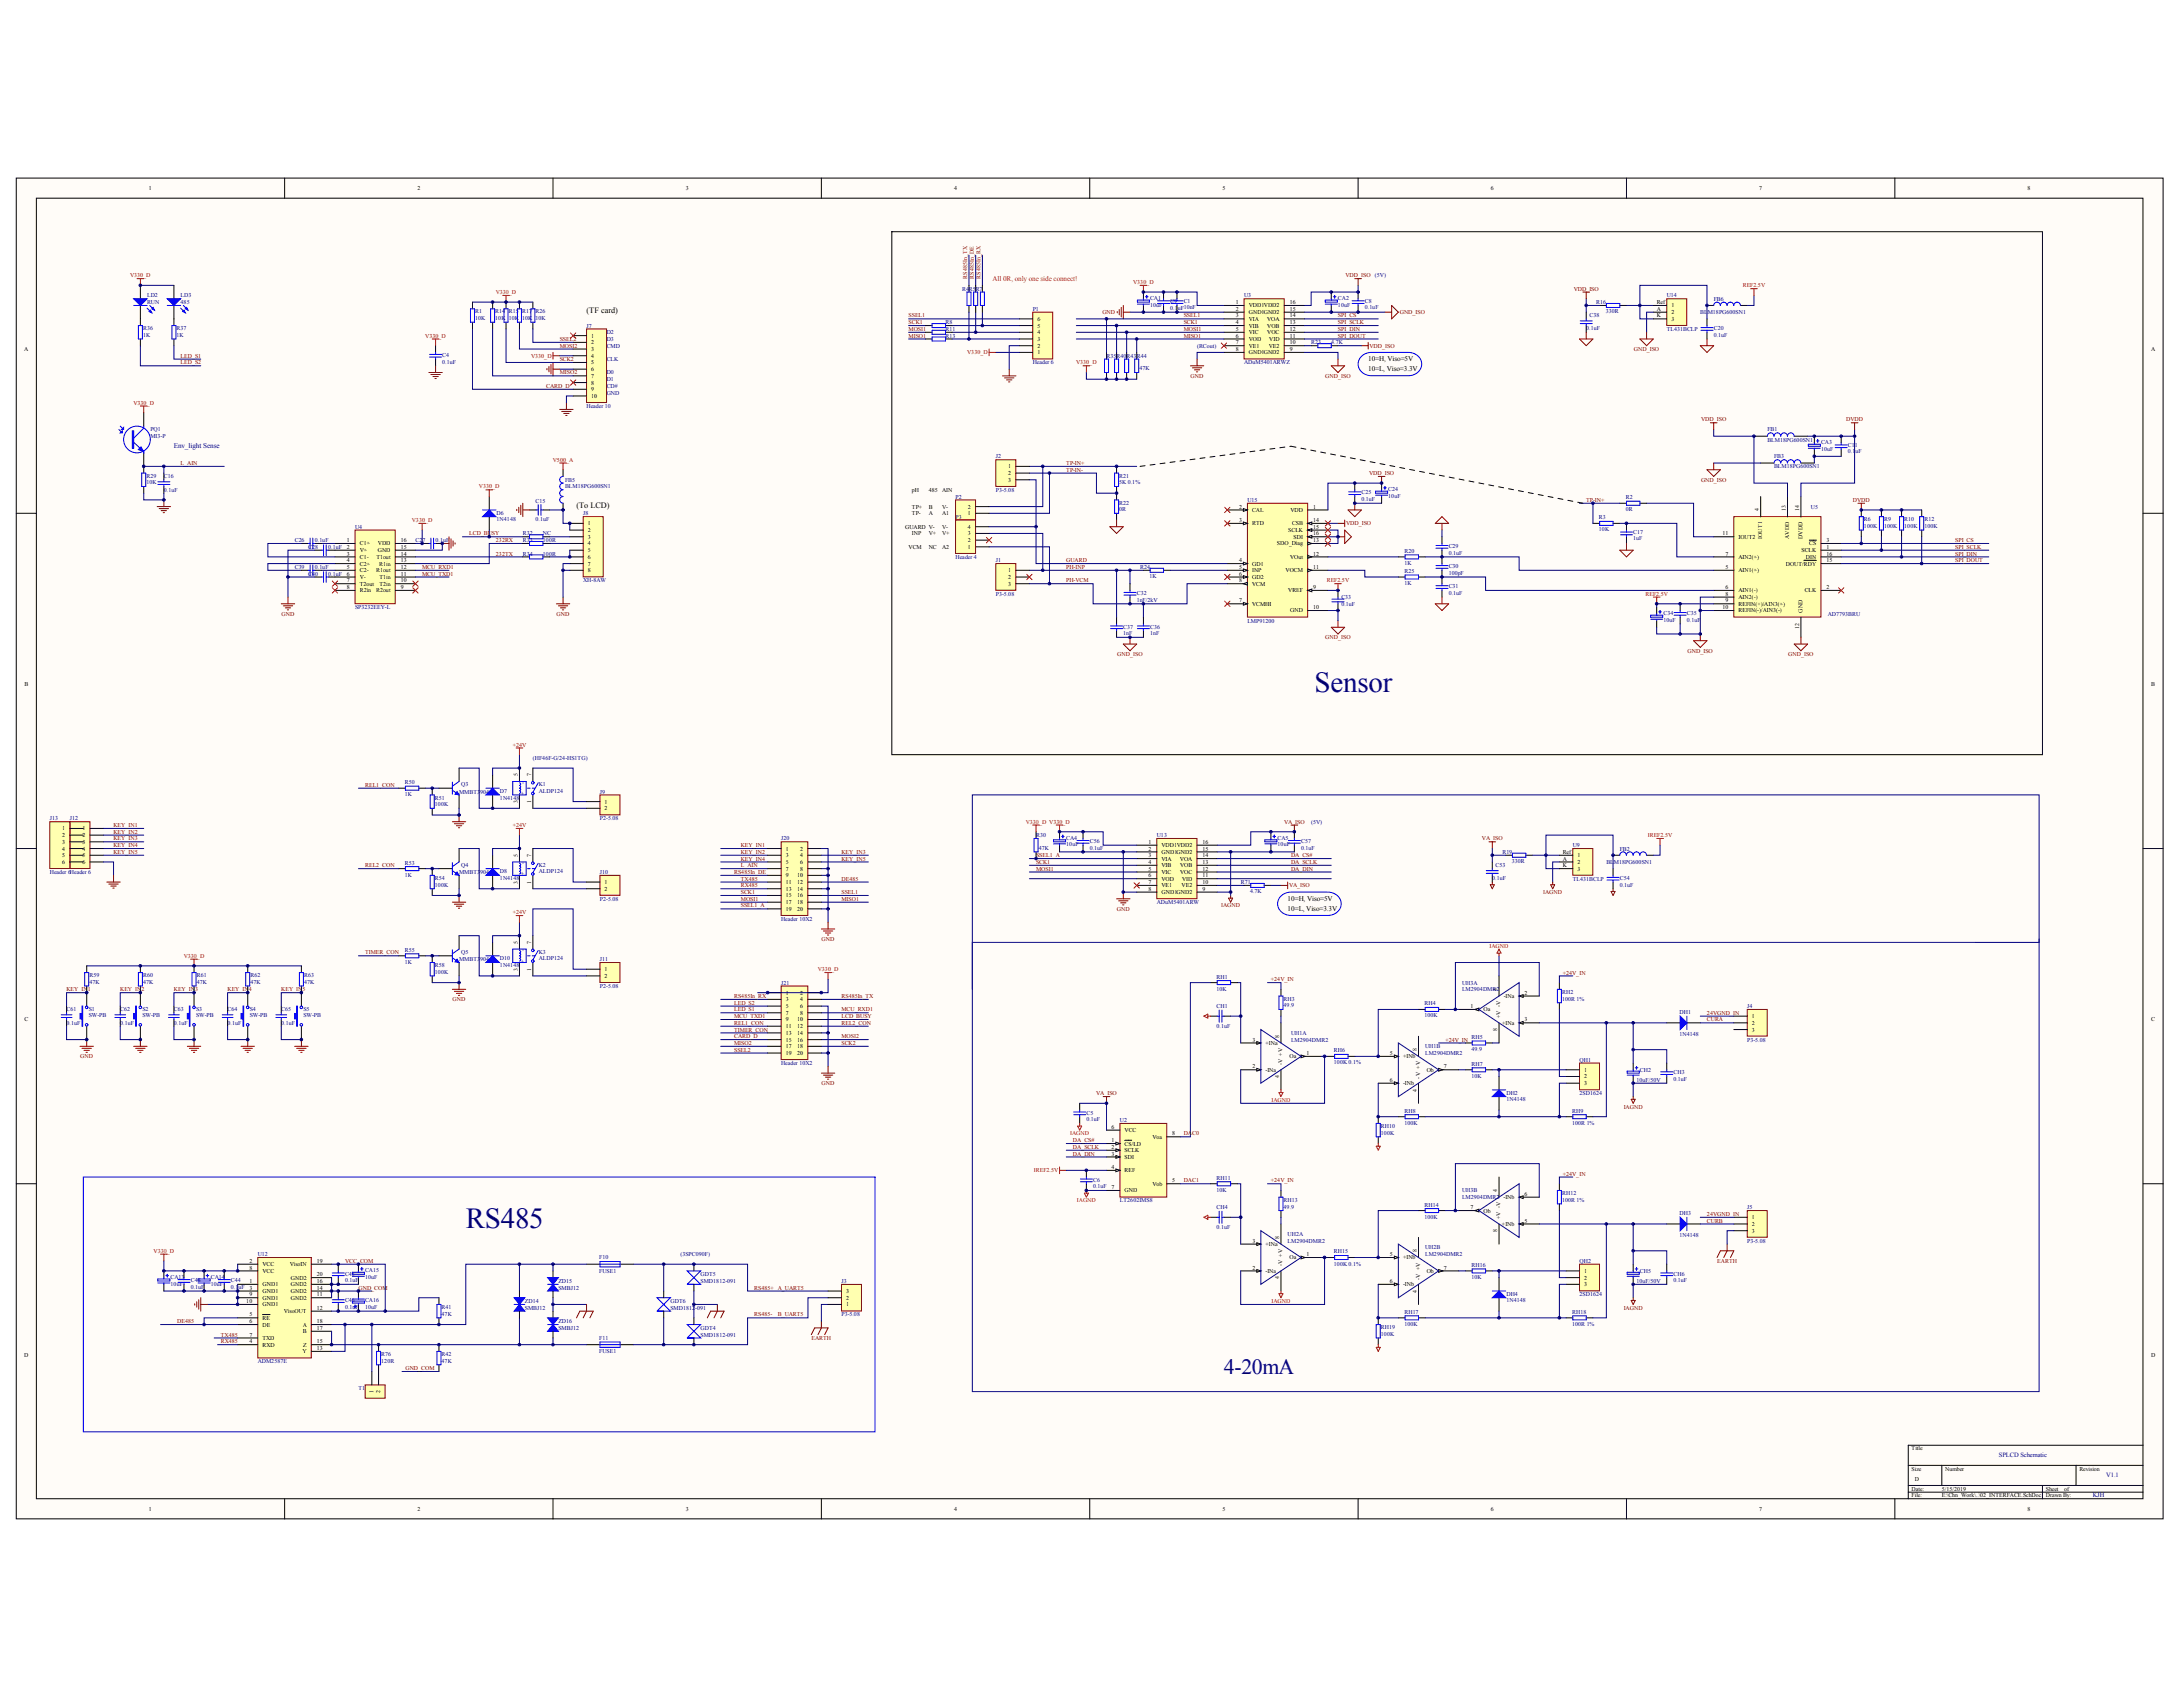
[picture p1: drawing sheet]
<svg xmlns="http://www.w3.org/2000/svg" width="258mm" height="201mm" viewBox="0 0 258 201" stroke-linecap="round" stroke-linejoin="round" font-family="sans-serif">
<defs><g id="words">
<g font-size="3.4" fill="#000080">
<text x="155.3" y="81.7">Sensor</text>
<text x="55" y="145">RS485</text>
</g>
<text font-size="2.6" fill="#000080" x="144.6" y="162.2">4-20mA</text>
<g font-size="1">
<text x="69.3" y="37">(TF card)</text>
<text x="68.1" y="60">(To LCD)</text>
</g>
<text font-size=".8" fill="#ee0e22" x="117.2" y="33.1">All 0R, only one side connect!</text>
<g font-size=".8">
<text x="161.6" y="42.6">10=H, Viso=5V</text>
<text x="161.6" y="43.8">10=L, Viso=3.3V</text>
<text x="152.1" y="106.4">10=H, Viso=5V</text>
<text x="152.1" y="107.6">10=L, Viso=3.3V</text>
</g>
<g font-size=".8" fill="#000080">
<text x="20.5" y="52.9">Env_light Sense</text>
<text x="236.1" y="172.1">SPLCD Schematic</text>
<text x="247.2" y="176.8">KJH</text>
<text x="248.8" y="174.4">V1.1</text>
</g>
<g font-size=".7">
<text x="17.6" y="22.4">1</text>
<text x="49.3" y="22.4">2</text>
<text x="81" y="22.4">3</text>
<text x="112.7" y="22.4">4</text>
<text x="144.4" y="22.4">5</text>
<text x="176.1" y="22.4">6</text>
<text x="207.8" y="22.4">7</text>
<text x="239.5" y="22.4">8</text>
<text x="146" y="35.9">1</text>
<text x="152.4" y="35.9">16</text>
<text x="195.7" y="35.9">Ref</text>
<text x="2.9" y="41.4">A</text>
<text x="69.8" y="39.9">1</text>
<text x="69.8" y="40.7">2</text>
<text x="69.8" y="41.4">3</text>
<text x="122.6" y="41.8">1</text>
<text x="122.6" y="41.1">2</text>
<text x="122.6" y="40.3">3</text>
<text x="122.6" y="39.5">4</text>
<text x="122.6" y="38.7">5</text>
<text x="122.6" y="37.9">6</text>
<text x="146" y="36.7">2</text>
<text x="146" y="37.5">3</text>
<text x="146" y="38.3">4</text>
<text x="146" y="39.1">5</text>
<text x="146" y="39.9">6</text>
<text x="146" y="40.7">7</text>
<text x="146" y="41.4">8</text>
<text x="147.5" y="36.3">VDD1VDD2</text>
<text x="147.5" y="37.1">GND1GND2</text>
<text x="147.5" y="37.9">VIA</text>
<text x="147.5" y="38.7">VIB</text>
<text x="147.5" y="39.5">VIC</text>
<text x="147.5" y="40.3">VOD</text>
<text x="147.5" y="41.1">VE1</text>
<text x="147.5" y="41.8">GND1GND2</text>
<text x="149.7" y="37.9">VOA</text>
<text x="149.7" y="39.5">VOC</text>
<text x="149.7" y="38.7">VOB</text>
<text x="149.9" y="41.1">VE2</text>
<text x="149.9" y="40.3">VID</text>
<text x="152.4" y="41.4">9</text>
<text x="152.4" y="40.7">10</text>
<text x="152.4" y="39.9">11</text>
<text x="152.4" y="39.1">12</text>
<text x="152.4" y="38.3">13</text>
<text x="152.4" y="37.5">14</text>
<text x="152.4" y="36.7">15</text>
<text x="195.7" y="36.7">A</text>
<text x="195.7" y="37.5">K</text>
<text x="197.4" y="36.3">1</text>
<text x="197.4" y="37.1">2</text>
<text x="197.4" y="37.9">3</text>
<text x="254.1" y="41.4">A</text>
<text x="69.8" y="42.2">4</text>
<text x="69.8" y="43">5</text>
<text x="69.8" y="43.8">6</text>
<text x="69.8" y="44.6">7</text>
<text x="69.8" y="45.4">8</text>
<text x="69.8" y="46.2">9</text>
<text x="69.8" y="47">10</text>
<text x="107.7" y="58.1">pH</text>
<text x="109.7" y="58.1">485</text>
<text x="111.3" y="58.1">AIN</text>
<text x="119.1" y="55.3">1</text>
<text x="119.1" y="56.1">2</text>
<text x="119.1" y="56.9">3</text>
<text x="41" y="64">1</text>
<text x="41" y="64.8">2</text>
<text x="41" y="65.6">3</text>
<text x="42.5" y="64.4">C1+</text>
<text x="42.5" y="65.2">V+</text>
<text x="42.5" y="66">C1-</text>
<text x="44.5" y="66">T1out</text>
<text x="44.6" y="65.2">GND</text>
<text x="44.6" y="64.4">VDD</text>
<text x="47.3" y="65.6">14</text>
<text x="47.3" y="64.8">15</text>
<text x="47.3" y="64">16</text>
<text x="69.4" y="62">1</text>
<text x="69.4" y="62.8">2</text>
<text x="69.4" y="63.6">3</text>
<text x="69.4" y="64.4">4</text>
<text x="69.4" y="65.2">5</text>
<text x="69.4" y="66">6</text>
<text x="106.9" y="62.4">GUARD V-</text>
<text x="107.3" y="64.8">VCM</text>
<text x="107.7" y="60.1">TP+</text>
<text x="107.7" y="60.8">TP-</text>
<text x="107.7" y="63.2">INP</text>
<text x="109.7" y="60.1">B</text>
<text x="109.7" y="60.8">A</text>
<text x="109.7" y="64.8">NC</text>
<text x="109.7" y="63.2">V+</text>
<text x="111.3" y="60.1">V-</text>
<text x="111.3" y="60.8">A1</text>
<text x="111.3" y="63.2">V+</text>
<text x="111.3" y="62.4">V-</text>
<text x="111.3" y="64.8">A2</text>
<text x="114.3" y="60.8">1</text>
<text x="114.3" y="60.1">2</text>
<text x="114.3" y="64.8">1</text>
<text x="114.3" y="64">2</text>
<text x="114.3" y="63.2">3</text>
<text x="114.3" y="62.4">4</text>
<text x="146.4" y="60.1">2</text>
<text x="146.4" y="61.6">3</text>
<text x="147.9" y="60.4">CAL</text>
<text x="147.9" y="62">RTD</text>
<text x="150.8" y="64.4">SDO_Diag</text>
<text x="152.2" y="62.8">SCLK</text>
<text x="152.4" y="66">VOut</text>
<text x="152.4" y="60.4">VDD</text>
<text x="152.6" y="62">CSB</text>
<text x="152.8" y="63.6">SDI</text>
<text x="155.1" y="60.1">1</text>
<text x="155.1" y="65.6">12</text>
<text x="155.1" y="64">13</text>
<text x="155.1" y="61.6">14</text>
<text x="155.1" y="62.4">15</text>
<text x="155.1" y="63.2">16</text>
<text x="203.5" y="63.2">11</text>
<text x="203.8" y="65.6">7</text>
<text x="205.4" y="66">AIN2(+)</text>
<text x="205.4" y="63.6">IOUT2</text>
<text x="207.8" y="60.4" transform="rotate(-90 207.8 60.4)">4</text>
<text x="208.2" y="63.6" transform="rotate(-90 208.2 63.6)">IOUT1</text>
<text x="210.9" y="60.4" transform="rotate(-90 210.9 60.4)">13</text>
<text x="211.3" y="63.7" transform="rotate(-90 211.3 63.7)">AVDD</text>
<text x="212.5" y="60.4" transform="rotate(-90 212.5 60.4)">14</text>
<text x="212.8" y="65.2">SCLK</text>
<text x="212.9" y="63.7" transform="rotate(-90 212.9 63.7)">DVDD</text>
<text x="213.3" y="66">DIN</text>
<text x="213.7" y="64.4">CS</text>
<text x="215.8" y="64.8">1</text>
<text x="215.8" y="64">3</text>
<text x="215.8" y="65.6">16</text>
<text x="41" y="66.4">4</text>
<text x="41" y="67.2">5</text>
<text x="41" y="68">6</text>
<text x="41" y="68.8">7</text>
<text x="41" y="69.6">8</text>
<text x="42.5" y="66.8">C2+</text>
<text x="42.5" y="67.6">C2-</text>
<text x="42.5" y="68.4">V-</text>
<text x="42.5" y="69.2">T2out</text>
<text x="42.5" y="69.9">R2in</text>
<text x="44.4" y="69.9">R2out</text>
<text x="44.4" y="67.6">R1out</text>
<text x="44.8" y="66.8">R1in</text>
<text x="44.8" y="69.2">T2in</text>
<text x="44.8" y="68.4">T1in</text>
<text x="47.3" y="69.6">9</text>
<text x="47.3" y="68.8">10</text>
<text x="47.3" y="68">11</text>
<text x="47.3" y="67.2">12</text>
<text x="47.3" y="66.4">13</text>
<text x="69.4" y="66.8">7</text>
<text x="69.4" y="67.6">8</text>
<text x="119.1" y="67.6">1</text>
<text x="119.1" y="68.4">2</text>
<text x="119.1" y="69.2">3</text>
<text x="146.4" y="66.4">4</text>
<text x="146.4" y="67.2">5</text>
<text x="146.4" y="68">6</text>
<text x="146.4" y="71.1">7</text>
<text x="146.4" y="68.8">8</text>
<text x="147.9" y="66.8">GD1</text>
<text x="147.9" y="67.6">INP</text>
<text x="147.9" y="68.4">GD2</text>
<text x="147.9" y="71.5">VCMHI</text>
<text x="147.9" y="69.2">VCM</text>
<text x="151.9" y="67.6">VOCM</text>
<text x="152.2" y="69.9">VREF</text>
<text x="155.1" y="69.6">9</text>
<text x="155.1" y="71.9">10</text>
<text x="155.1" y="67.2">11</text>
<text x="203.5" y="71.9">10</text>
<text x="203.8" y="67.2">5</text>
<text x="203.8" y="69.6">6</text>
<text x="203.8" y="70.3">8</text>
<text x="203.8" y="71.1">9</text>
<text x="205.4" y="67.6">AIN1(+)</text>
<text x="205.4" y="69.9">AIN1(-)</text>
<text x="205.4" y="70.7">AIN2(-)</text>
<text x="205.4" y="71.5">REFIN(+)/AIN3(+)</text>
<text x="211" y="66.8">DOUT/RDY</text>
<text x="213.2" y="69.9">CLK</text>
<text x="215.8" y="69.6">2</text>
<text x="215.8" y="66.4">15</text>
<text x="152.4" y="72.3">GND</text>
<text x="205.4" y="72.3">REFIN(-)/AIN3(-)</text>
<text x="212.5" y="74.2" transform="rotate(-90 212.5 74.2)">12</text>
<text x="212.9" y="72.3" transform="rotate(-90 212.9 72.3)">GND</text>
<text x="2.9" y="81">B</text>
<text x="254.1" y="81">B</text>
<text x="61.2" y="94.8" transform="rotate(-90 61.2 94.8)">3</text>
<text x="61.2" y="91.6" transform="rotate(-90 61.2 91.6)">5</text>
<text x="62.7" y="94.8" transform="rotate(-90 62.7 94.8)">1</text>
<text x="62.7" y="91.6" transform="rotate(-90 62.7 91.6)">7</text>
<text x="71.4" y="94.9">1</text>
<text x="71.4" y="95.7">2</text>
<text x="7.3" y="98">1</text>
<text x="7.3" y="98.8">2</text>
<text x="7.3" y="99.6">3</text>
<text x="7.3" y="100.4">4</text>
<text x="7.3" y="101.2">5</text>
<text x="9.7" y="98">1</text>
<text x="9.7" y="98.8">2</text>
<text x="9.7" y="99.6">3</text>
<text x="9.7" y="100.4">4</text>
<text x="9.7" y="101.2">5</text>
<text x="61.2" y="101.1" transform="rotate(-90 61.2 101.1)">5</text>
<text x="62.7" y="101.1" transform="rotate(-90 62.7 101.1)">7</text>
<text x="92.8" y="100.4">1</text>
<text x="92.8" y="101.2">3</text>
<text x="94.5" y="100.4">2</text>
<text x="94.5" y="101.2">4</text>
<text x="135.7" y="99.6">1</text>
<text x="135.7" y="100.4">2</text>
<text x="135.7" y="101.2">3</text>
<text x="137.2" y="100">VDD1VDD2</text>
<text x="137.2" y="100.8">GND1GND2</text>
<text x="137.2" y="101.6">VIA</text>
<text x="139.4" y="101.6">VOA</text>
<text x="142" y="101.2">14</text>
<text x="142" y="100.4">15</text>
<text x="142" y="99.6">16</text>
<text x="184.6" y="100.8">Ref</text>
<text x="184.6" y="101.6">A</text>
<text x="186.4" y="101.2">1</text>
<text x="7.3" y="102">6</text>
<text x="9.7" y="102">6</text>
<text x="61.2" y="104.3" transform="rotate(-90 61.2 104.3)">3</text>
<text x="62.7" y="104.3" transform="rotate(-90 62.7 104.3)">1</text>
<text x="71.4" y="104.4">1</text>
<text x="71.4" y="105.2">2</text>
<text x="92.8" y="102">5</text>
<text x="92.8" y="102.8">7</text>
<text x="92.8" y="103.6">9</text>
<text x="92.8" y="104.4">11</text>
<text x="92.8" y="105.2">13</text>
<text x="92.8" y="106">15</text>
<text x="92.8" y="106.8">17</text>
<text x="92.8" y="107.5">19</text>
<text x="94.2" y="103.6">10</text>
<text x="94.2" y="104.4">12</text>
<text x="94.2" y="105.2">14</text>
<text x="94.2" y="106">16</text>
<text x="94.2" y="106.8">18</text>
<text x="94.2" y="107.5">20</text>
<text x="94.5" y="102">6</text>
<text x="94.5" y="102.8">8</text>
<text x="135.7" y="102">4</text>
<text x="135.7" y="102.8">5</text>
<text x="135.7" y="103.6">6</text>
<text x="135.7" y="104.4">7</text>
<text x="135.7" y="105.2">8</text>
<text x="137.2" y="102.4">VIB</text>
<text x="137.2" y="103.2">VIC</text>
<text x="137.2" y="104">VOD</text>
<text x="137.2" y="104.8">VE1</text>
<text x="137.2" y="105.6">GND1GND2</text>
<text x="139.4" y="103.2">VOC</text>
<text x="139.4" y="102.4">VOB</text>
<text x="139.6" y="104.8">VE2</text>
<text x="139.6" y="104">VID</text>
<text x="142" y="105.2">9</text>
<text x="142" y="104.4">10</text>
<text x="142" y="103.6">11</text>
<text x="142" y="102.8">12</text>
<text x="142" y="102">13</text>
<text x="184.6" y="102.4">K</text>
<text x="186.4" y="102">2</text>
<text x="186.4" y="102.8">3</text>
<text x="61.2" y="111.4" transform="rotate(-90 61.2 111.4)">5</text>
<text x="62.7" y="111.4" transform="rotate(-90 62.7 111.4)">7</text>
<text x="61.2" y="114.6" transform="rotate(-90 61.2 114.6)">3</text>
<text x="62.7" y="114.6" transform="rotate(-90 62.7 114.6)">1</text>
<text x="71.4" y="114.7">1</text>
<text x="71.4" y="115.5">2</text>
<text x="92.8" y="117.4">1</text>
<text x="92.8" y="118.2">3</text>
<text x="92.8" y="119">5</text>
<text x="92.8" y="119.8">7</text>
<text x="94.5" y="117.4">2</text>
<text x="94.5" y="118.2">4</text>
<text x="94.5" y="119">6</text>
<text x="94.5" y="119.8">8</text>
<text x="173.7" y="119">1</text>
<text x="175.3" y="119.4">Oa</text>
<text x="176.9" y="117" transform="rotate(-90 176.9 117)">4</text>
<text x="177.6" y="117.8">-INa</text>
<text x="180.1" y="117.4">2</text>
<text x="2.9" y="120.6">C</text>
<text x="92.8" y="120.6">9</text>
<text x="92.8" y="121.4">11</text>
<text x="92.8" y="122.2">13</text>
<text x="92.8" y="123">15</text>
<text x="92.8" y="123.8">17</text>
<text x="92.8" y="124.6">19</text>
<text x="94.2" y="120.6">10</text>
<text x="94.2" y="121.4">12</text>
<text x="94.2" y="122.2">14</text>
<text x="94.2" y="123">16</text>
<text x="94.2" y="123.8">18</text>
<text x="94.2" y="124.6">20</text>
<text x="148" y="123">3</text>
<text x="149.5" y="123.4">+INa</text>
<text x="151.1" y="122.5" transform="rotate(-90 151.1 122.5)">8</text>
<text x="151.5" y="125.8" transform="rotate(-90 151.5 125.8)">-V +V</text>
<text x="152.3" y="125">Oa</text>
<text x="154.3" y="124.6">1</text>
<text x="164.2" y="124.6">5</text>
<text x="165.7" y="125">+INb</text>
<text x="167.4" y="124.1" transform="rotate(-90 167.4 124.1)">8</text>
<text x="176.9" y="121.8" transform="rotate(-90 176.9 121.8)">8</text>
<text x="177.3" y="120.2" transform="rotate(-90 177.3 120.2)">+V -V</text>
<text x="177.4" y="121">+INa</text>
<text x="180.1" y="120.6">3</text>
<text x="207" y="120.2">1</text>
<text x="207" y="121">2</text>
<text x="207" y="121.8">3</text>
<text x="254.1" y="120.6">C</text>
<text x="148" y="126.2">2</text>
<text x="149.5" y="126.5">-INa</text>
<text x="151.1" y="127.3" transform="rotate(-90 151.1 127.3)">4</text>
<text x="164.2" y="127.7">6</text>
<text x="165.7" y="128.1">-INb</text>
<text x="167.4" y="128.9" transform="rotate(-90 167.4 128.9)">4</text>
<text x="167.8" y="127.3" transform="rotate(-90 167.8 127.3)">-V +V</text>
<text x="168.5" y="126.5">Ob</text>
<text x="170.6" y="126.2">7</text>
<text x="187.1" y="126.5">1</text>
<text x="187.1" y="127.3">2</text>
<text x="187.1" y="128.1">3</text>
<text x="131.3" y="134.9">1</text>
<text x="131.3" y="135.7">2</text>
<text x="131.3" y="136.4">3</text>
<text x="131.3" y="133.3">6</text>
<text x="132.9" y="135.3">CS/LD</text>
<text x="132.9" y="136">SCLK</text>
<text x="132.9" y="136.8">SDI</text>
<text x="132.9" y="133.7">VCC</text>
<text x="136.2" y="134.5">Voa</text>
<text x="138.5" y="134.1">8</text>
<text x="131.3" y="138">4</text>
<text x="131.3" y="140.4">7</text>
<text x="132.9" y="138.4">REF</text>
<text x="132.9" y="140.8">GND</text>
<text x="136.1" y="140">Vob</text>
<text x="138.5" y="139.6">5</text>
<text x="173.7" y="142.8">7</text>
<text x="175.3" y="143.2">Ob</text>
<text x="176.9" y="140.7" transform="rotate(-90 176.9 140.7)">4</text>
<text x="177.3" y="144" transform="rotate(-90 177.3 144)">+V -V</text>
<text x="177.6" y="141.6">-INb</text>
<text x="180.1" y="141.2">6</text>
<text x="207" y="144">1</text>
<text x="29.5" y="149.1">2</text>
<text x="29.5" y="149.9">8</text>
<text x="31" y="149.5">VCC</text>
<text x="34.2" y="149.5">VisoIN</text>
<text x="37.4" y="149.1">19</text>
<text x="148" y="149.9">2</text>
<text x="148" y="146.7">3</text>
<text x="149.5" y="147.1">+INa</text>
<text x="151.1" y="146.3" transform="rotate(-90 151.1 146.3)">8</text>
<text x="151.5" y="149.5" transform="rotate(-90 151.5 149.5)">-V +V</text>
<text x="152.3" y="148.7">Oa</text>
<text x="154.3" y="148.3">1</text>
<text x="164.2" y="148.3">5</text>
<text x="165.7" y="148.7">+INb</text>
<text x="167.4" y="147.8" transform="rotate(-90 167.4 147.8)">8</text>
<text x="170.6" y="149.9">7</text>
<text x="176.9" y="145.5" transform="rotate(-90 176.9 145.5)">8</text>
<text x="177.4" y="144.8">+INb</text>
<text x="180.1" y="144.4">5</text>
<text x="207" y="144.8">2</text>
<text x="207" y="145.5">3</text>
<text x="29.1" y="153.9">10</text>
<text x="29.5" y="151.5">1</text>
<text x="29.5" y="152.3">3</text>
<text x="29.5" y="155.4">5</text>
<text x="29.5" y="153.1">9</text>
<text x="31" y="151.9">GND1</text>
<text x="31" y="152.7">GND1</text>
<text x="31" y="155.8">RE</text>
<text x="31" y="150.3">VCC</text>
<text x="31" y="153.5">GND1</text>
<text x="31" y="154.3">GND1</text>
<text x="33.5" y="155">VisoOUT</text>
<text x="34.4" y="153.5">GND2</text>
<text x="34.4" y="152.7">GND2</text>
<text x="34.4" y="151.9">GND2</text>
<text x="34.4" y="151.1">GND2</text>
<text x="37.4" y="153.1">11</text>
<text x="37.4" y="154.7">12</text>
<text x="37.4" y="152.3">14</text>
<text x="37.4" y="151.5">16</text>
<text x="37.4" y="150.7">20</text>
<text x="100" y="154.3">1</text>
<text x="100" y="153.5">2</text>
<text x="100" y="152.7">3</text>
<text x="149.5" y="150.3">-INa</text>
<text x="151.1" y="151.1" transform="rotate(-90 151.1 151.1)">4</text>
<text x="164.2" y="151.5">6</text>
<text x="165.7" y="151.9">-INb</text>
<text x="167.4" y="152.6" transform="rotate(-90 167.4 152.6)">4</text>
<text x="167.8" y="151.1" transform="rotate(-90 167.8 151.1)">-V +V</text>
<text x="168.5" y="150.3">Ob</text>
<text x="187.1" y="150.3">1</text>
<text x="187.1" y="151.1">2</text>
<text x="187.1" y="151.9">3</text>
<text x="2.9" y="160.2">D</text>
<text x="29.5" y="158.6">4</text>
<text x="29.5" y="156.2">6</text>
<text x="29.5" y="157.8">7</text>
<text x="31" y="159">RXD</text>
<text x="31" y="156.6">DE</text>
<text x="31" y="158.2">TXD</text>
<text x="35.7" y="159.8">Y</text>
<text x="35.8" y="156.6">A</text>
<text x="35.8" y="157.4">B</text>
<text x="35.8" y="159">Z</text>
<text x="37.4" y="159.4">13</text>
<text x="37.4" y="158.6">15</text>
<text x="37.4" y="157">17</text>
<text x="37.4" y="156.2">18</text>
<text x="254.1" y="160.2">D</text>
<text x="44.1" y="164.4" transform="rotate(-90 44.1 164.4)">1</text>
<text x="44.9" y="164.4" transform="rotate(-90 44.9 164.4)">2</text>
<text x="225.8" y="171.3">Title</text>
<text x="225.8" y="173.6">Size</text>
<text x="229.8" y="173.6">Number</text>
<text x="245.6" y="173.6">Revision</text>
<text x="17.6" y="178.4">1</text>
<text x="49.3" y="178.4">2</text>
<text x="81" y="178.4">3</text>
<text x="112.7" y="178.4">4</text>
<text x="144.4" y="178.4">5</text>
<text x="176.1" y="178.4">6</text>
<text x="207.8" y="178.4">7</text>
<text x="225.8" y="176">Date:</text>
<text x="225.8" y="176.8">File:</text>
<text x="226.2" y="174.8">D</text>
<text x="229.4" y="176">5/15/2019</text>
<text x="229.4" y="176.8">E:\Chn_Work\..\02_INTERFACE.SchDoc</text>
<text x="239.5" y="178.4">8</text>
<text x="241.7" y="176">Sheet</text>
<text x="241.7" y="176.8">Drawn By:</text>
<text x="243.8" y="176">of</text>
</g>
<g font-size=".7" fill="#bf0000">
<text x="15.4" y="32.7">V330_D</text>
<text x="58.6" y="34.7">V330_D</text>
<text x="133.9" y="33.5">V330_D</text>
<text x="205.9" y="33.9">REF2.5V</text>
<text x="50.2" y="39.9">V330_D</text>
<text x="114.3" y="41.8">V330_D</text>
<text x="15.8" y="47.8">V330_D</text>
<text x="62.7" y="42.2">V330_D</text>
<text x="127.1" y="43">V330_D</text>
<text x="56.6" y="57.7">V330_D</text>
<text x="65.3" y="54.5">V500_A</text>
<text x="48.7" y="61.6">V330_D</text>
<text x="156.7" y="68.8">REF2.5V</text>
<text x="194.4" y="70.3">REF2.5V</text>
<text x="60.6" y="88.2">+24V</text>
<text x="60.6" y="97.7">+24V</text>
<text x="121.2" y="97.3">V330_D V330_D</text>
<text x="194.7" y="98.8">IREF2.5V</text>
<text x="60.6" y="107.9">+24V</text>
<text x="21.7" y="113.1">V330_D</text>
<text x="96.6" y="114.7">V330_D</text>
<text x="122.1" y="138.4">IREF2.5V</text>
<text x="18.1" y="147.9">V330_D</text>
</g>
<g font-size=".7" fill="#000080">
<text x="17.4" y="35.1">LD2</text>
<text x="17.4" y="35.9">RUN</text>
<text x="21.3" y="35.1">LD3</text>
<text x="21.3" y="35.9">485</text>
<text x="113.7" y="34.3">R4R5R7</text>
<text x="135.9" y="35.4">CA1</text>
<text x="138.2" y="35.8">C9</text>
<text x="139.8" y="35.7">C1</text>
<text x="147" y="35.1">U3</text>
<text x="158.1" y="35.4">CA2</text>
<text x="161.2" y="35.7">C8</text>
<text x="162.4" y="32.7">(5V)</text>
<text x="188.6" y="35.9">R16</text>
<text x="196.9" y="35.1">U14</text>
<text x="202.4" y="35.5">FB6</text>
<text x="16.9" y="39">R36</text>
<text x="16.9" y="39.8">1K</text>
<text x="20.9" y="39">R37</text>
<text x="20.9" y="39.8">1K</text>
<text x="56.1" y="37">R1</text>
<text x="56.1" y="37.8">10K</text>
<text x="58.5" y="37">R14 R15 R17 R26</text>
<text x="58.5" y="37.8">10K 10K 10K 10K</text>
<text x="69.3" y="38.7">J7</text>
<text x="71.7" y="39.5">D2</text>
<text x="71.7" y="40.3">D3</text>
<text x="71.7" y="41.1">CMD</text>
<text x="111.7" y="39.9">R13</text>
<text x="111.7" y="39.1">R11</text>
<text x="111.7" y="38.3">R8</text>
<text x="122" y="36.7">P1</text>
<text x="135.9" y="36.2">10uF</text>
<text x="138.2" y="36.6">0.1uF10nF</text>
<text x="141.4" y="41.1">(RCout)</text>
<text x="154.9" y="40.7">R23</text>
<text x="157.3" y="40.7">4.7K</text>
<text x="158.1" y="36.2">10uF</text>
<text x="161.2" y="36.5">0.1uF</text>
<text x="187.4" y="39">0.1uF</text>
<text x="187.8" y="37.4">C38</text>
<text x="189.7" y="37">330R</text>
<text x="196.9" y="39.1">TL431BCLP</text>
<text x="200.9" y="37.1">BLM18PG600SN1</text>
<text x="202.4" y="39">C20</text>
<text x="202.4" y="39.8">0.1uF</text>
<text x="52.2" y="42.2">C4</text>
<text x="52.2" y="43">0.1uF</text>
<text x="71.7" y="42.6">CLK</text>
<text x="71.7" y="44.2">D0</text>
<text x="71.7" y="45">D1</text>
<text x="71.7" y="45.8">CD#</text>
<text x="71.7" y="46.6">GND</text>
<text x="122" y="43">Header 6</text>
<text x="130.7" y="42.2">R35R40R43R44</text>
<text x="134.6" y="43.7">47K</text>
<text x="147" y="43">ADuM5401ARWZ</text>
<text x="17.8" y="50.9">PQ1</text>
<text x="17.8" y="51.7">MI3-P</text>
<text x="69.3" y="48.2">Header 10</text>
<text x="208.8" y="50.9">FB1</text>
<text x="208.8" y="52.1">BLM18PG600SN1</text>
<text x="215.1" y="52.5">CA3</text>
<text x="215.1" y="53.2">10uF</text>
<text x="218.3" y="52.8">C1</text>
<text x="218.3" y="53.5">0.1</text>
<text x="219.1" y="52.8">1</text>
<text x="219.2" y="53.5">uF</text>
<text x="17.3" y="56.4">R29</text>
<text x="17.3" y="57.2">10K</text>
<text x="19.4" y="56.5">C16</text>
<text x="19.4" y="58.1">0.1uF</text>
<text x="63.3" y="59.3">C15</text>
<text x="66.8" y="56.9">FB5</text>
<text x="66.8" y="57.7">BLM18PG600SN1</text>
<text x="112.9" y="58.9">P2</text>
<text x="117.6" y="54.1">J2</text>
<text x="117.6" y="58.1">P3-5.08</text>
<text x="132.2" y="56.4">R21</text>
<text x="132.2" y="57.2">5K 0.1%</text>
<text x="132.2" y="59.6">R22</text>
<text x="147.4" y="59.3">U15</text>
<text x="160.8" y="58.4">C25</text>
<text x="160.8" y="59.2">0.1uF</text>
<text x="164" y="58">C24</text>
<text x="164" y="58.8">10uF</text>
<text x="192.1" y="58.9">R2</text>
<text x="209.6" y="54.1">FB3</text>
<text x="209.6" y="55.3">BLM18PG600SN1</text>
<text x="34.8" y="64">C26</text>
<text x="36.4" y="64.8">C28</text>
<text x="37.2" y="64">0.1uF</text>
<text x="38.8" y="64.8">0.1uF</text>
<text x="41.9" y="62.4">U4</text>
<text x="49.1" y="64">C27</text>
<text x="51.5" y="64">0.1uF</text>
<text x="58.7" y="60.8">D6</text>
<text x="58.7" y="61.6">1N4148</text>
<text x="61.8" y="63.2">R32</text>
<text x="61.8" y="64">R33</text>
<text x="61.8" y="65.6">R34</text>
<text x="63.3" y="61.6">0.1uF</text>
<text x="64.1" y="63.2">NC</text>
<text x="64.1" y="64">100R</text>
<text x="64.1" y="65.6">100R</text>
<text x="68.9" y="60.8">J8</text>
<text x="112.9" y="61.2">P3</text>
<text x="112.9" y="66">Header 4</text>
<text x="132.2" y="60.4">0R</text>
<text x="165.9" y="65.3">R20</text>
<text x="171.1" y="64.7">C29</text>
<text x="171.1" y="65.5">0.1uF</text>
<text x="188.9" y="61.3">R3</text>
<text x="188.9" y="62.7">10K</text>
<text x="192.1" y="60.4">0R</text>
<text x="192.9" y="63.1">C17</text>
<text x="192.9" y="63.8">1uF</text>
<text x="213.9" y="60.1">U5</text>
<text x="220.2" y="61.6">R6</text>
<text x="220.2" y="62.3">100K</text>
<text x="222.6" y="61.6">R9</text>
<text x="222.6" y="62.3">100K</text>
<text x="225" y="61.6">R10</text>
<text x="225" y="62.3">100K</text>
<text x="227.3" y="61.6">R12</text>
<text x="227.3" y="62.3">100K</text>
<text x="34.8" y="67.2">C39</text>
<text x="36.4" y="68">C40</text>
<text x="37.2" y="67.2">0.1uF</text>
<text x="38.8" y="68">0.1uF</text>
<text x="41.9" y="71.9">SP3232EEY-L</text>
<text x="68.9" y="68.8">XH-8AW</text>
<text x="117.6" y="66.4">J1</text>
<text x="117.6" y="70.3">P3-5.08</text>
<text x="134.3" y="70.3">C32</text>
<text x="134.3" y="71.1">1nF/2kV</text>
<text x="134.7" y="67.2">R24</text>
<text x="135.8" y="68.3">1K</text>
<text x="158.5" y="70.7">C33</text>
<text x="158.5" y="71.5">0.1uF</text>
<text x="165.9" y="66.7">1K</text>
<text x="165.9" y="67.7">R25</text>
<text x="165.9" y="69.1">1K</text>
<text x="171.1" y="67.1">C30</text>
<text x="171.1" y="67.9">100pF</text>
<text x="171.1" y="69.5">C31</text>
<text x="171.1" y="70.3">0.1uF</text>
<text x="132.7" y="74.2">C37</text>
<text x="132.7" y="75">1nF</text>
<text x="135.9" y="74.2">C36</text>
<text x="135.9" y="75">1nF</text>
<text x="147.4" y="73.5">LMP91200</text>
<text x="196.5" y="72.6">C34</text>
<text x="196.5" y="73.4">10uF</text>
<text x="199.3" y="72.6">C35</text>
<text x="199.3" y="73.4">0.1uF</text>
<text x="215.9" y="72.7">AD7793BRU</text>
<text x="62.9" y="89.7">(HF46F-G/24-HS1TG)</text>
<text x="47.8" y="92.6">R50</text>
<text x="47.8" y="94">1K</text>
<text x="51.4" y="94.4">R51</text>
<text x="51.4" y="95.2">100K</text>
<text x="54.2" y="93.7">MMBT3</text>
<text x="54.5" y="92.8">Q3</text>
<text x="56.7" y="93.7">904</text>
<text x="59.1" y="93.6">D7</text>
<text x="59.1" y="94.4">1N4148</text>
<text x="62" y="93.9" transform="rotate(-90 62 93.9)">+</text>
<text x="62" y="92.5" transform="rotate(-90 62 92.5)">-</text>
<text x="63.7" y="92.8">K1</text>
<text x="63.7" y="93.6">ALDP124</text>
<text x="70.9" y="93.7">J9</text>
<text x="5.9" y="96.9">J13</text>
<text x="8.3" y="96.9">J12</text>
<text x="70.9" y="96.9">P2-5.08</text>
<text x="92.3" y="99.2">J20</text>
<text x="122.4" y="98.8">R30</text>
<text x="122.7" y="100.3">47K</text>
<text x="126" y="99.2">CA4</text>
<text x="126" y="99.9">10uF</text>
<text x="128.7" y="99.6">C56</text>
<text x="128.7" y="100.3">0.1uF</text>
<text x="136.7" y="98.8">U13</text>
<text x="150.9" y="99.2">CA5</text>
<text x="150.9" y="99.9">10uF</text>
<text x="153.7" y="99.6">C57</text>
<text x="153.7" y="100.3">0.1uF</text>
<text x="154.9" y="97.3">(5V)</text>
<text x="177.5" y="100.8">R19</text>
<text x="178.6" y="101.9">330R</text>
<text x="185.8" y="100">U9</text>
<text x="191.3" y="100.4">FB2</text>
<text x="5.9" y="103.2">Header 6Header 6</text>
<text x="47.8" y="102.1">R53</text>
<text x="47.8" y="103.5">1K</text>
<text x="51.4" y="103.9">R54</text>
<text x="51.4" y="104.7">100K</text>
<text x="54.2" y="103.2">MMBT3</text>
<text x="54.5" y="102.3">Q4</text>
<text x="56.7" y="103.2">904</text>
<text x="59.1" y="103.1">D8</text>
<text x="59.1" y="103.9">1N4148</text>
<text x="62" y="103.4" transform="rotate(-90 62 103.4)">+</text>
<text x="62" y="102" transform="rotate(-90 62 102)">-</text>
<text x="63.7" y="102.3">K2</text>
<text x="63.7" y="103.1">ALDP124</text>
<text x="70.9" y="103.2">J10</text>
<text x="70.9" y="106.4">P2-5.08</text>
<text x="136.7" y="106.8">ADuM5401ARW</text>
<text x="146.6" y="104.4">R71</text>
<text x="147.7" y="105.5">4.7K</text>
<text x="176.3" y="103.9">0.1uF</text>
<text x="176.7" y="102.3">C53</text>
<text x="185.8" y="104">TL431BCLP</text>
<text x="189.8" y="102">BLM18PG600SN1</text>
<text x="191.3" y="103.9">C54</text>
<text x="191.3" y="104.7">0.1uF</text>
<text x="47.8" y="112.4">R55</text>
<text x="47.8" y="113.8">1K</text>
<text x="54.2" y="113.5">MMBT3</text>
<text x="54.5" y="112.6">Q5</text>
<text x="56.7" y="113.5">904</text>
<text x="59.1" y="113.4">D10</text>
<text x="62" y="113.6" transform="rotate(-90 62 113.6)">+</text>
<text x="62" y="112.3" transform="rotate(-90 62 112.3)">-</text>
<text x="63.7" y="112.6">K3</text>
<text x="63.7" y="113.4">ALDP124</text>
<text x="70.9" y="113.5">J11</text>
<text x="92.3" y="108.7">Header 10X2</text>
<text x="7.9" y="119.4">C61</text>
<text x="10.5" y="119.3">S1</text>
<text x="10.6" y="115.4">R59</text>
<text x="10.6" y="116.2">47K</text>
<text x="14.2" y="119.4">C62</text>
<text x="16.8" y="119.3">S2</text>
<text x="16.9" y="115.4">R60</text>
<text x="16.9" y="116.2">47K</text>
<text x="20.5" y="119.4">C63</text>
<text x="23.2" y="119.3">S3</text>
<text x="23.2" y="115.4">R61</text>
<text x="23.2" y="116.2">47K</text>
<text x="26.9" y="119.4">C64</text>
<text x="29.5" y="119.3">S4</text>
<text x="29.6" y="115.4">R62</text>
<text x="29.6" y="116.2">47K</text>
<text x="33.2" y="119.4">C65</text>
<text x="35.8" y="119.3">S5</text>
<text x="35.9" y="115.4">R63</text>
<text x="35.9" y="116.2">47K</text>
<text x="51.4" y="114.2">R58</text>
<text x="51.4" y="115">100K</text>
<text x="59.1" y="114.2">1N4148</text>
<text x="70.9" y="116.7">P2-5.08</text>
<text x="92.3" y="116.3">J21</text>
<text x="143.7" y="115.5">RH1</text>
<text x="143.7" y="117">10K</text>
<text x="143.7" y="119">CH1</text>
<text x="151.6" y="118.2">RH3</text>
<text x="151.6" y="118.9">49.9</text>
<text x="168.3" y="118.7">RH4</text>
<text x="172.7" y="116.3">UH3A</text>
<text x="172.7" y="117">LM2904DMR2</text>
<text x="184.5" y="117.4">RH2</text>
<text x="184.5" y="118.2">100R 1%</text>
<text x="198.4" y="119.7">DH1</text>
<text x="206.4" y="119">J4</text>
<text x="7.9" y="121">0.1uF</text>
<text x="10.5" y="120.1">SW-PB</text>
<text x="14.2" y="121">0.1uF</text>
<text x="16.8" y="120.1">SW-PB</text>
<text x="20.5" y="121">0.1uF</text>
<text x="23.2" y="120.1">SW-PB</text>
<text x="26.9" y="121">0.1uF</text>
<text x="29.5" y="120.1">SW-PB</text>
<text x="33.2" y="121">0.1uF</text>
<text x="35.8" y="120.1">SW-PB</text>
<text x="92.3" y="125.8">Header 10X2</text>
<text x="143.7" y="121.4">0.1uF</text>
<text x="152.5" y="122.2">UH1A</text>
<text x="152.5" y="123">LM2904DMR2</text>
<text x="157.6" y="124.3">RH6</text>
<text x="157.6" y="125.7">100K 0.1%</text>
<text x="168.3" y="120.1">100K</text>
<text x="168.4" y="123.8">UH1B</text>
<text x="168.4" y="124.6">LM2904DMR2</text>
<text x="173.8" y="125.8">RH7</text>
<text x="173.8" y="122.7">RH5</text>
<text x="173.8" y="124.1">49.9</text>
<text x="186.6" y="125.4">QH1</text>
<text x="198.4" y="122.3">1N4148</text>
<text x="206.4" y="123">P3-5.08</text>
<text x="128.3" y="131.6">C5</text>
<text x="165.9" y="131.4">RH8</text>
<text x="173.8" y="127.3">10K</text>
<text x="178" y="129.2">DH2</text>
<text x="178" y="130">1N4148</text>
<text x="185.7" y="131.4">RH9</text>
<text x="186.6" y="129.3">2SD1624</text>
<text x="193.3" y="127.7">10uF/50V</text>
<text x="193.7" y="126.5">CH2</text>
<text x="197.7" y="126.9">CH3</text>
<text x="197.7" y="127.7">0.1uF</text>
<text x="128.3" y="132.4">0.1uF</text>
<text x="132.3" y="132.5">U2</text>
<text x="163.1" y="133.2">RH10</text>
<text x="163.1" y="134">100K</text>
<text x="165.9" y="132.8">100K</text>
<text x="185.7" y="132.8">100R 1%</text>
<text x="129.1" y="139.5">C6</text>
<text x="129.1" y="140.3">0.1uF</text>
<text x="132.3" y="142">LT2602IMS8</text>
<text x="143.7" y="139.3">RH11</text>
<text x="143.7" y="140.7">10K</text>
<text x="143.7" y="142.8">CH4</text>
<text x="151.6" y="141.9">RH13</text>
<text x="151.6" y="142.7">49.9</text>
<text x="168.3" y="142.5">RH14</text>
<text x="168.3" y="143.9">100K</text>
<text x="172.7" y="140.8">UH3B</text>
<text x="172.7" y="141.6">LM2904DMR2</text>
<text x="184.5" y="141.1">RH12</text>
<text x="184.5" y="141.9">100R 1%</text>
<text x="198.4" y="143.5">DH3</text>
<text x="206.4" y="142.8">J5</text>
<text x="30.5" y="148.3">U12</text>
<text x="70.8" y="148.7">F10</text>
<text x="80.4" y="148.3">(3SPC090F)</text>
<text x="143.7" y="145.2">0.1uF</text>
<text x="152.1" y="145.9">UH2A</text>
<text x="152.1" y="146.7">LM2904DMR2</text>
<text x="157.6" y="148">RH15</text>
<text x="157.6" y="149.4">100K 0.1%</text>
<text x="168.4" y="147.5">UH2B</text>
<text x="168.4" y="148.3">LM2904DMR2</text>
<text x="173.8" y="149.6">RH16</text>
<text x="186.6" y="149.1">QH2</text>
<text x="198.4" y="146">1N4148</text>
<text x="206.4" y="146.7">P3-5.08</text>
<text x="20.1" y="151">CA13</text>
<text x="20.1" y="151.8">10uF</text>
<text x="22.5" y="151.4">C43</text>
<text x="22.5" y="152.2">0.1uF</text>
<text x="24.9" y="151">CA14</text>
<text x="24.9" y="151.8">10uF</text>
<text x="27.3" y="151.4">C44</text>
<text x="27.3" y="152.2">0.1</text>
<text x="28.2" y="152.2">uF</text>
<text x="40.8" y="150.6">C45</text>
<text x="40.8" y="151.4">0.1uF</text>
<text x="40.8" y="153.8">C46</text>
<text x="40.8" y="154.6">0.1uF</text>
<text x="43.1" y="150.2">CA15</text>
<text x="43.1" y="151">10uF</text>
<text x="43.1" y="153.8">CA16</text>
<text x="43.1" y="154.6">10uF</text>
<text x="52.2" y="154.6">R41</text>
<text x="52.2" y="155.4">47K</text>
<text x="62" y="153.9">ZD14</text>
<text x="62" y="154.7">SMBJ12</text>
<text x="66" y="151.5">ZD15</text>
<text x="66" y="152.3">SMBJ12</text>
<text x="70.8" y="150.3">FUSE1</text>
<text x="79.2" y="153.9">GDT6</text>
<text x="79.2" y="154.7">SMD1812</text>
<text x="82.1" y="154.7">-091</text>
<text x="82.8" y="150.7">GDT5</text>
<text x="82.8" y="151.5">SMD1812-091</text>
<text x="99.4" y="151.5">J3</text>
<text x="99.4" y="155.4">P3-5.08</text>
<text x="165.9" y="155.1">RH17</text>
<text x="173.8" y="151">10K</text>
<text x="178" y="153">DH4</text>
<text x="178" y="153.8">1N4148</text>
<text x="185.7" y="155.1">RH18</text>
<text x="186.6" y="153.1">2SD1624</text>
<text x="193.3" y="151.5">10uF/50V</text>
<text x="193.7" y="150.3">CH5</text>
<text x="197.7" y="150.6">CH6</text>
<text x="197.7" y="151.4">0.1uF</text>
<text x="30.5" y="161">ADM2587E</text>
<text x="45" y="160.1">R76</text>
<text x="45" y="160.9">120R</text>
<text x="52.2" y="160.1">R42</text>
<text x="52.2" y="160.9">47K</text>
<text x="66" y="156.2">ZD16</text>
<text x="66" y="157">SMBJ12</text>
<text x="70.8" y="158.2">F11</text>
<text x="70.8" y="159.8">FUSE1</text>
<text x="82.8" y="157">GDT4</text>
<text x="82.8" y="157.8">SMD1812-091</text>
<text x="163.1" y="156.9">RH19</text>
<text x="163.1" y="157.7">100K</text>
<text x="165.9" y="156.6">100K</text>
<text x="185.7" y="156.6">100R 1%</text>
<text x="42.3" y="164.2">T1</text>
</g>
<g font-size=".7" fill="#800000">
<text x="114.3" y="32.9" transform="rotate(-90 114.3 32.9)">RS485In_TX</text>
<text x="115" y="32.9" transform="rotate(-90 115 32.9)">RS485In_DE</text>
<text x="115.8" y="32.9" transform="rotate(-90 115.8 32.9)">RS485In_RX</text>
<text x="159" y="32.7">VDD_ISO</text>
<text x="185.9" y="34.3">VDD_ISO</text>
<text x="66.1" y="41.1">MOSI2</text>
<text x="66.1" y="40.3">SSEL2</text>
<text x="107.3" y="37.5">SSEL1</text>
<text x="107.3" y="38.3">SCK1</text>
<text x="107.3" y="39.1">MOSI1</text>
<text x="107.3" y="39.9">MISO1</text>
<text x="130.2" y="37.1">GND</text>
<text x="139.8" y="37.5">SSEL1</text>
<text x="139.8" y="38.3">SCK1</text>
<text x="139.8" y="39.1">MOSI1</text>
<text x="139.8" y="39.9">MISO1</text>
<text x="158.1" y="37.5">SPI_CS</text>
<text x="158.1" y="39.1">SPI_DIN</text>
<text x="158.1" y="39.9">SPI_DOUT</text>
<text x="158.1" y="38.3">SPI_SCLK</text>
<text x="161.8" y="41.1">VDD_ISO</text>
<text x="165.3" y="37.1">GND_ISO</text>
<text x="193" y="41.4">GND_ISO</text>
<text x="21.3" y="42.2">LED_S1</text>
<text x="21.3" y="43">LED_S2</text>
<text x="64.5" y="45.8">CARD_D</text>
<text x="66.1" y="42.6">SCK2</text>
<text x="66.1" y="44.2">MISO2</text>
<text x="140.7" y="44.6">GND</text>
<text x="156.6" y="44.6">GND_ISO</text>
<text x="201" y="49.8">VDD_ISO</text>
<text x="218.1" y="49.8">DVDD</text>
<text x="21.3" y="54.9">L_AIN</text>
<text x="126" y="54.9">TP-IN+</text>
<text x="126" y="55.7">TP-IN-</text>
<text x="161.7" y="56.1">VDD_ISO</text>
<text x="187.4" y="59.3">TP-IN+</text>
<text x="200.9" y="56.9">GND_ISO</text>
<text x="218.9" y="59.3">DVDD</text>
<text x="55.4" y="63.2">LCD_BUSY</text>
<text x="58.6" y="65.6">232TX</text>
<text x="58.6" y="64">232RX</text>
<text x="159" y="62">VDD_ISO</text>
<text x="231" y="64">SPI_CS</text>
<text x="231" y="65.6">SPI_DIN</text>
<text x="231" y="64.8">SPI_SCLK</text>
<text x="49.9" y="68">MCU_TXD1</text>
<text x="49.9" y="67.2">MCU_RXD1</text>
<text x="126" y="68.8">PH-VCM</text>
<text x="126" y="67.2">PH-INP</text>
<text x="126" y="66.4">GUARD</text>
<text x="231" y="66.4">SPI_DOUT</text>
<text x="33.3" y="72.7">GND</text>
<text x="65.8" y="72.7">GND</text>
<text x="132" y="77.5">GND_ISO</text>
<text x="156.6" y="75.5">GND_ISO</text>
<text x="199.4" y="77.1">GND_ISO</text>
<text x="211.2" y="77.5">GND_ISO</text>
<text x="43.1" y="92.9">REL1_CON</text>
<text x="13.4" y="97.7">KEY_IN1</text>
<text x="13.4" y="98.4">KEY_IN2</text>
<text x="13.4" y="99.2">KEY_IN3</text>
<text x="13.4" y="100">KEY_IN4</text>
<text x="13.4" y="100.8">KEY_IN5</text>
<text x="87.5" y="100">KEY_IN1</text>
<text x="87.5" y="100.8">KEY_IN2</text>
<text x="87.5" y="101.6">KEY_IN4</text>
<text x="99.4" y="100.8">KEY_IN3</text>
<text x="99.4" y="101.6">KEY_IN5</text>
<text x="122.4" y="101.2">SSEL1_A</text>
<text x="151.7" y="97.3">VA_ISO</text>
<text x="152.5" y="101.2">DA_CS#</text>
<text x="175.1" y="99.2">VA_ISO</text>
<text x="43.1" y="102.4">REL2_CON</text>
<text x="86.7" y="103.2">RS485In_DE</text>
<text x="87.5" y="107.2">SSEL1_A</text>
<text x="87.5" y="104">TX485</text>
<text x="87.5" y="104.8">RX485</text>
<text x="87.5" y="102.4">L_AIN</text>
<text x="87.5" y="105.6">SCK1</text>
<text x="87.5" y="106.4">MOSI1</text>
<text x="99.4" y="104">DE485</text>
<text x="99.4" y="106.4">MISO1</text>
<text x="99.4" y="105.6">SSEL1</text>
<text x="122.4" y="102.8">MOSI1</text>
<text x="122.4" y="102">SCK1</text>
<text x="131.9" y="107.5">GND</text>
<text x="144.3" y="107.1">IAGND</text>
<text x="152.3" y="104.8">VA_ISO</text>
<text x="152.5" y="102">DA_SCLK</text>
<text x="152.5" y="102.8">DA_DIN</text>
<text x="182.3" y="105.6">IAGND</text>
<text x="43.1" y="112.7">TIMER_CON</text>
<text x="97.1" y="111.1">GND</text>
<text x="7.9" y="117">KEY_IN1</text>
<text x="14.2" y="117">KEY_IN2</text>
<text x="20.5" y="117">KEY_IN3</text>
<text x="26.9" y="117">KEY_IN4</text>
<text x="33.2" y="117">KEY_IN5</text>
<text x="53.5" y="118.2">GND</text>
<text x="86.7" y="119.4">LED_S1</text>
<text x="86.7" y="118.6">LED_S2</text>
<text x="86.7" y="117.8">RS485In_RX</text>
<text x="99.4" y="119.4">MCU_RXD1</text>
<text x="99.4" y="117.8">RS485In_TX</text>
<text x="150.1" y="115.9">+24V_IN</text>
<text x="184.6" y="115.1">+24V_IN</text>
<text x="201.6" y="119.8">24VGND_IN</text>
<text x="9.5" y="125">GND</text>
<text x="86.7" y="121">REL1_CON</text>
<text x="86.7" y="121.8">TIMER_CON</text>
<text x="86.7" y="123.4">MISO2</text>
<text x="86.7" y="124.2">SSEL2</text>
<text x="86.7" y="120.2">MCU_TXD1</text>
<text x="86.7" y="122.6">CARD_D</text>
<text x="99.4" y="121">REL2_CON</text>
<text x="99.4" y="123.4">SCK2</text>
<text x="99.4" y="122.6">MOSI2</text>
<text x="99.4" y="120.2">LCD_BUSY</text>
<text x="170.7" y="123">+24V_IN</text>
<text x="201.6" y="120.6">CURA</text>
<text x="97.1" y="128.1">GND</text>
<text x="129.5" y="129.3">VA_ISO</text>
<text x="191.8" y="130.9">IAGND</text>
<text x="126.8" y="134.9">DA_CS#</text>
<text x="126.8" y="135.7">DA_SCLK</text>
<text x="126.8" y="136.4">DA_DIN</text>
<text x="139.8" y="134.1">DA</text>
<text x="140.8" y="134.1">C0</text>
<text x="139.8" y="139.6">DAC1</text>
<text x="150.1" y="139.6">+24V_IN</text>
<text x="184.6" y="138.8">+24V_IN</text>
<text x="201.6" y="143.6">24VGND_IN</text>
<text x="40.8" y="149.1">VCC_COM</text>
<text x="201.6" y="144.4">CURB</text>
<text x="202.9" y="149.1">EARTH</text>
<text x="42.3" y="152.3">GND_COM</text>
<text x="89.1" y="152.3">RS485+ A_UART5</text>
<text x="89.1" y="155.4">RS485-</text>
<text x="91.9" y="155.4">B_UART5</text>
<text x="191.8" y="154.6">IAGND</text>
<text x="20.9" y="156.2">DE485</text>
<text x="26.1" y="158.6">RX485</text>
<text x="26.1" y="157.8">TX485</text>
<text x="47.9" y="161.8">GND_COM</text>
<text x="95.9" y="158.2">EARTH</text>
</g>
<g font-size=".7" fill="#f00">
<text x="176" y="111.9">IAGND</text>
<text x="150.2" y="130.1">IAGND</text>
<text x="126.4" y="134.1">IAGND</text>
<text x="127.2" y="142">IAGND</text>
<text x="150.2" y="153.9">IAGND</text>
</g>
</g></defs>
<g fill="#fffcf8" stroke="#000" stroke-width=".12">
<path d="M1.9 21h253.6v158.3h-253.6z"/>
<path d="M4.3 23.4h248.9v153.6h-248.9z"/>
</g>
<g fill="none" stroke="#000" stroke-width=".12">
<path d="M33.6 21v2.4M65.3 21v2.4M97 21v2.4M128.7 21v2.4M160.4 21v2.4M192.1 21v2.4M223.8 21v2.4M1.9 60.6h2.4M253.2 60.6h2.3M1.9 100.2h2.4M253.2 100.2h2.3M1.9 139.8h2.4"/>
<path d="M253.2 139.8h2.3M33.6 177v2.4M65.3 177v2.4M97 177v2.4M128.7 177v2.4M160.4 177v2.4M192.1 177v2.4M223.8 177v2.4M225.4 173h27.8M225.4 175.4h27.8M225.4 176.2h27.8M229.4 173v2.4"/>
<path d="M241.3 175.4v1.6M245.2 173v2.4M253.2 170.6h-27.8v6.4"/>
</g>
<path d="M30.5 148.5h6.3v11.8h-6.3z" fill="#ffffb0" stroke="#800000" stroke-width=".12"/>
<g fill="none" stroke="#000" stroke-width=".12">
<path d="M19.4 150.1v.8M19.4 151.6v.8M21.7 150.1v.8M21.7 151.6v.8M24.1 150.1v.8M24.1 151.6v.8M26.5 150.1v.8M26.5 151.6v.8M28.1 151.6h2.4M28.1 149.3h2.4M28.1 152.4h2.4M28.1 158.8h2.4"/>
<path d="M28.1 155.6h2.4M28.1 156.4h2.4M28.1 158h2.4M28.1 150.1h2.4M28.1 153.2h2.4M28.1 154h2.4M31 155.2h.9M36.8 151.6h2.4M36.8 149.3h2.4M36.8 152.4h2.4M36.8 158.8h2.4M36.8 156.4h2.4"/>
<path d="M36.8 153.2h2.4M36.8 154.8h2.4M36.8 159.6h2.4M36.8 157.2h2.4M36.8 150.9h2.4M40 149.3v.8M40 150.9v.7M40 152.4v.8M40 154v.8M42.3 149.3v.8M42.3 150.9v.7M42.3 152.4v.8"/>
<path d="M42.3 154v.8M44.7 158.8v.8M51.9 153.2v.8M51.9 155.6v.8M51.9 158.8v.8M61.4 152.4v.8M61.4 154.8v.8M65.3 150.1v.8M65.3 152.4v.8M65.3 154.8v.8M65.3 157.2v.8M69.3 149.3h1.6"/>
<path d="M69.3 158.8h1.6M73.3 149.3h1.5M73.3 158.8h1.5M44.7 161.1v.8M51.9 161.1v.8"/>
</g>
<g fill="none" stroke="#000080" stroke-width=".12">
<path d="M19.4 152.4h8.7M25.7 158.8h2.4M28.1 151.6v2.4h-3.6M28.1 155.6h-4v.8M39.2 157.2v1.6h30.1M39.2 149.3h6.3v5.5M39.2 150.9v2.3M39.2 152.4h4.7M39.2 151.6h3.1M40.8 156.4v3.2h-1.6M51.9 153.2h-2.4v1.6h-10.3M61.4 149.3v3.1"/>
<path d="M61.4 155.6v3.2M65.3 149.3v.8M65.3 153.2v1.6M65.3 158v.8M65.3 154h4M69.3 149.3h-14.3v7.1h-15.8M74.8 149.3h13.5v3.1h9.5M97.8 153.2h-2.4v2.4h-7.1v3.2h-13.5M47.5 161.9h4.4"/>
</g>
<g fill="none" stroke="#00f" stroke-width=".12">
<path d="M9.8 139h93.6v30.1h-93.6zM18.6 151h1.5v.3h-1.5zM18.6 151.5h1.5M19.4 150.9v.1M19.4 151.5v.1M19.6 150.6h.3M19.8 150.5v.3M21 151.4h1.4M21 151.1h1.4M21.7 150.9v.2M21.7 151.4v.2M23.4 151.5h1.4"/>
<path d="M23.4 151h1.4v.3h-1.4zM24.1 150.9v.1M24.1 151.5v.1M24.4 150.6h.3M24.5 150.5v.3M25.8 151.4h1.4M25.8 151.1h1.4M26.5 150.9v.2M26.5 151.4v.2M39.3 150.6h1.4M39.3 150.3h1.4M39.3 153.8h1.4"/>
<path d="M39.3 153.5h1.4M40 150.1v.2M40 150.6v.3M40 153.2v.3M40 153.8v.2M41.6 150.2h1.5v.3h-1.5zM41.6 153.6h1.5v.3h-1.5zM41.6 150.7h1.5M41.6 153.4h1.5M41.8 154.3h.3M41.9 154.1v.3M42.3 150.1v.1"/>
<path d="M42.3 150.7v.2M42.3 153.2v.2M42.3 153.9v.1M42.6 149.8h.3M42.7 149.7v.3M44.5 159.6h.5v1.5h-.5zM51.6 154h.5v1.6h-.5zM51.6 159.6h.5v1.5h-.5zM60.7 154h1.3M64.7 151.6h1.3M64.7 156.4h1.3M70.9 149h2.4v.6h-2.4z"/>
<path d="M70.9 158.5h2.4v.6h-2.4zM70.9 149.3h2.4M70.9 158.8h2.4"/>
</g>
<path d="M68.1 155.6l.4-.8h1.6l-.4 .8M69.3 154v.8l-.4 .8" fill="none" stroke="#800000" stroke-width=".12"/>
<g fill="#00f" stroke="#00f" stroke-width=".12">
<path d="M61.4 154l.6 .8h-1.3z"/>
<path d="M60.7 153.2h1.3l-.6 .8z"/>
<path d="M65.3 151.6l.7 .8h-1.3z"/>
<path d="M64.7 150.9h1.3l-.7 .7z"/>
<path d="M65.3 156.4l.7 .8h-1.3z"/>
<path d="M64.7 155.6h1.3l-.7 .8z"/>
</g>
<path d="M43.1 163.5h2.4v1.6h-2.4z" fill="#ffffb0" stroke="#800000" stroke-width=".12"/>
<path d="M78.4 152.4v.8M78.4 154.8v.8M82 149.3v.8M82 151.6v.8M82 155.6v.8M82 158v.8M43.9 161.9v1.6M44.7 161.9v1.6" fill="none" stroke="#000" stroke-width=".12"/>
<path d="M19.4 148.9v1.2h8.7v-.8M43.9 156.4v5.5M78.4 149.3v3.1M78.4 155.6v3.2M82 152.4v3.2M82 154h2.7M97.8 154h-.8v2" fill="none" stroke="#000080" stroke-width=".12"/>
<path d="M83.6 155.6l.4-.8h1.5l-.4 .8M84.7 154v.8l-.4 .8M95.8 157.6l.4-.8h1.6l-.4 .8M97 156v.8l-.4 .8" fill="none" stroke="#800000" stroke-width=".12"/>
<path d="M19 148.1h.8M19.4 148.1v.8" fill="none" stroke="#bf0000" stroke-width=".12"/>
<path d="M77.6 154.8l1.6-1.6h-1.6l1.6 1.6h-1.6h.8M81.2 158l1.6-1.6h-1.6l1.6 1.6h-1.6h.8M81.2 151.6l1.6-1.5h-1.6l1.6 1.5h-1.6h.8" fill="none" stroke="#00f" stroke-width=".12"/>
<path d="M147 35.3h4.7v7.1h-4.7z" fill="#ffffb0" stroke="#800000" stroke-width=".12"/>
<g fill="none" stroke="#000" stroke-width=".12">
<path d="M144.6 36.1h2.4M144.6 36.9h2.4M144.6 37.7h2.4M144.6 38.4h2.4M144.6 39.2h2.4M151.7 36.1h2.4M151.7 36.9h2.4M151.7 37.7h2.4M151.7 38.4h2.4M151.7 39.2h2.4M144.6 40h2.4M144.6 40.8h2.4"/>
<path d="M144.6 41.6h2.4M151.7 40h2.4M151.7 40.8h2.4M151.7 41.6h2.4"/>
</g>
<path d="M204.8 61h10.3v11.9h-10.3z" fill="#ffffb0" stroke="#800000" stroke-width=".12"/>
<g fill="none" stroke="#000" stroke-width=".12">
<path d="M135.1 34.5v.8M135.1 36.1v.8M137.5 34.5v.8M137.5 36.1v.8M139 34.5v.8M139 36.1v.8M157.3 34.5v.8M157.3 36.1v.8M160.4 34.5v.8M160.4 36.1v.8M131.9 55.1v.8M131.9 57.4v.8"/>
<path d="M191.3 59.4h.8M193.7 59.4h.8M207.2 51.5h1.6M208 58.6v2.4M208 54.7h1.6M211.2 58.6v2.4M212 51.5h1.5M212.7 58.6v2.4M212.7 54.7h1.6M214.3 51.5v.8M214.3 53.1v.8M217.5 51.5v.8"/>
<path d="M217.5 53.1v.8M165.2 65.8h.8M165.2 68.1h.8M167.6 65.8h.8M167.6 68.1h.8M170.3 63.4v.8M170.3 65v1.5M170.3 67.3v1.6M170.3 69.7v.8M188.2 61.8h.8M190.6 61.8h.7M192.1 61.8v.8"/>
<path d="M192.1 63.4v.8M198.5 71.3v.8M198.5 72.9v.8M202.4 69.7h2.4M202.4 67.3h2.4M202.4 65.8h2.4M202.4 70.5h2.4M202.4 71.3h2.4M202.4 72.1h2.4M202.4 63.4h2.4M212.7 72.9v2.4M213.1 66.2h1.5"/>
<path d="M213.7 63.8h.9M215.1 65h2.4M215.1 69.7h2.4M215.1 64.2h2.4M215.1 65.8h2.4M215.1 66.5h2.4M219.9 60.2v.8M219.9 62.6v.8M222.3 60.2v.8M222.3 62.6v.8M224.6 60.2v.8M224.6 62.6v.8"/>
<path d="M227 60.2v.8M227 62.6v.8"/>
</g>
<g fill="none" stroke="#00f" stroke-width=".12">
<path d="M134.4 35.4h1.4v.3h-1.4zM134.4 35.9h1.4M135.1 35.3v.1M135.1 35.9v.2M135.3 35h.3M135.5 34.9v.3M136.7 35.5h1.5M136.7 35.8h1.5M137.5 35.3v.2M137.5 35.8v.3M138.3 35.5h1.4M138.3 35.8h1.4"/>
<path d="M139 35.3v.2M139 35.8v.3M156.6 35.9h1.4M156.6 35.4h1.4v.3h-1.4zM157.3 35.3v.1M157.3 35.9v.2M157.5 35h.3M157.7 34.9v.3M159.7 35.5h1.4M159.7 35.8h1.4M160.4 35.3v.2M160.4 35.8v.3"/>
<path d="M131.7 55.9h.4v1.5h-.4zM192.1 59.2h1.6v.5h-1.6zM209.6 51.5a.39 .39 0 0 0-.4-.4 .39 .39 0 0 0-.4 .4M211.1 51.5a.4 .4 0 0 0-.4-.4 .4 .4 0 0 0-.3 .4 .39 .39 0 0 0-.4-.4 .39 .39 0 0 0-.4 .4M211.1 54.7a.4 .4 0 0 0-.4-.4 .4 .4 0 0 0-.3 .4 .39 .39 0 0 0-.4-.4 .39 .39 0 0 0-.4 .4M211.9 51.5a.39 .39 0 0 0-.4-.4 .39 .39 0 0 0-.3 .4M212.7 54.7a.4 .4 0 0 0-.4-.4 .4 .4 0 0 0-.4 .4 .39 .39 0 0 0-.4-.4 .39 .39 0 0 0-.3 .4M213.6 52.5h1.4v.2h-1.4zM213.6 52.9h1.4M214.3 52.3v.2M214.3 52.9v.2M214.6 52.1h.3"/>
<path d="M214.7 51.9v.3M216.8 52.9h1.4M216.8 52.5h1.4M217.5 52.3v.2M217.5 52.9v.2M166 65.5h1.6v.5h-1.6zM166 67.9h1.6v.5h-1.6zM169.6 67.1h1.5M169.6 66.8h1.5M169.6 64.7h1.5M169.6 64.4h1.5M169.6 69.5h1.5"/>
<path d="M169.6 69.2h1.5M170.3 64.2v.2M170.3 64.7v.3M170.3 66.5v.3M170.3 67.1v.2M170.3 68.9v.3M170.3 69.5v.2M189 61.6h1.6v.4h-1.6zM191.4 63.1h1.5M191.4 62.8h1.5M192.1 62.6v.2M192.1 63.1v.3"/>
<path d="M197.8 72.6h1.4M197.8 72.3h1.4M198.5 72.1v.2M198.5 72.6v.3M219.6 61h.5v1.6h-.5zM222 61h.5v1.6h-.5zM224.4 61h.5v1.6h-.5zM226.8 61h.4v1.6h-.4z"/>
</g>
<g fill="none" stroke="#000080" stroke-width=".12">
<path d="M127.1 37.7h17.5M127.1 38.4h17.5M127.1 39.2h17.5M133.5 36.9h11.1M135.1 34.5h6.3v1.6h3.2M154.1 37.7h8.7M154.1 38.4h8.7M154.1 39.2h8.7M154.1 36.9h9.5M160.4 33.7v.8h-5.5v1.6h-.8M127.1 40h17.5M144.6 41.6h-3.2v.8"/>
<path d="M154.1 41.6h4v.8M154.1 40h8.7M186.6 59.4h4.7M188.2 59.4v2.4M194.5 59.4h5.6v4h2.3M202.4 50.7v.8h4.8v5.5h4v1.6M202.4 54.7h5.6M217.5 53.9h-3.2v.8M219.1 50.7v.8h-5.6M219.1 51.5v5.5h-6.4v1.6M170.3 62.6v.8M191.3 61.8h6.8v4h4.3"/>
<path d="M202.4 70.5h-1.5v1.6M217.5 64.2h17.4M217.5 65h17.4M217.5 65.8h17.4M217.5 66.5h17.4M219.9 60.2h7.1M219.9 63.4v.8M222.3 63.4v1.6M224.6 63.4v2.4M227 63.4v3.1"/>
</g>
<g fill="none" stroke="#800000" stroke-width=".12">
<path d="M132 36.8v.1M132.2 36.5v.7M132.5 36.3v1.1M132.7 36.1v1.6M132.7 36.9h.8M160 32.9h.8M160.4 32.9v.8M163.6 36.9h.8M164.4 36.1l.8 .8-.8 .8zM140.6 43.2h1.6M140.9 43.4h1.1M141.1 43.7h.6"/>
<path d="M141.3 43.9h.2M141.4 42.4v.8M157.3 43.2h1.6l-.8 .8zM158.1 42.4v.8M201.6 55.5h1.6l-.8 .8zM202.4 54.7v.8M218.7 49.9h.8M219.1 49.9v.8M219.5 59.4h.8M219.9 59.4v.8M191.3 65h1.6l-.8 .8zM192.1 64.2v.8"/>
<path d="M200.1 75.7h1.5l-.7 .7zM200.9 74.9v.8M212 76h1.5l-.8 .8zM212.7 75.3v.7"/>
</g>
<path d="M144.3 40.5l.6 .6M144.9 40.5l-.6 .6M217.2 69.4l.6 .6M217.8 69.4l-.6 .6" fill="none" stroke="#f00" stroke-width=".12"/>
<path d="M157.7 68.9h.8M158.1 68.9v.8M195.3 70.5h.8M195.7 70.5v.8" fill="none" stroke="#bf0000" stroke-width=".12"/>
<path d="M147.4 59.4h7.1v13.5h-7.1z" fill="#ffffb0" stroke="#800000" stroke-width=".12"/>
<path d="M145 60.2h2.4M154.5 60.2h2.4" fill="none" stroke="#000" stroke-width=".12"/>
<path d="M146.9 60.1l.5 .1-.5 .2z" fill="#fffcf8" stroke="#000" stroke-width=".12"/>
<path d="M145 61.8h2.4" fill="none" stroke="#000" stroke-width=".12"/>
<path d="M146.9 61.6l.5 .2-.5 .2z" fill="#fffcf8" stroke="#000" stroke-width=".12"/>
<path d="M145 66.5h2.4" fill="none" stroke="#000" stroke-width=".12"/>
<path d="M146.9 66.4l.5 .1-.5 .2z" fill="#fffcf8" stroke="#000" stroke-width=".12"/>
<path d="M145 67.3h2.4" fill="none" stroke="#000" stroke-width=".12"/>
<path d="M146.9 67.2l.5 .1-.5 .2z" fill="#fffcf8" stroke="#000" stroke-width=".12"/>
<path d="M145 68.1h2.4" fill="none" stroke="#000" stroke-width=".12"/>
<path d="M146.9 68l.5 .1-.5 .2z" fill="#fffcf8" stroke="#000" stroke-width=".12"/>
<path d="M145 71.3h2.4" fill="none" stroke="#000" stroke-width=".12"/>
<path d="M146.9 71.1l.5 .2-.5 .2z" fill="#fffcf8" stroke="#000" stroke-width=".12"/>
<path d="M145 68.9h2.4" fill="none" stroke="#000" stroke-width=".12"/>
<path d="M146.9 68.9l.5-.1v.3z" fill="#fffcf8" stroke="#000" stroke-width=".12"/>
<path d="M154.5 69.7h2.4" fill="none" stroke="#000" stroke-width=".12"/>
<path d="M154.5 69.7l.5-.1v.3z" fill="#fffcf8" stroke="#000" stroke-width=".12"/>
<path d="M154.5 72.1h2.4M154.5 67.3h2.4" fill="none" stroke="#000" stroke-width=".12"/>
<path d="M154.5 67.2l.5 .1-.5 .2z" fill="#fffcf8" stroke="#000" stroke-width=".12"/>
<path d="M154.5 65.8h2.4" fill="none" stroke="#000" stroke-width=".12"/>
<path d="M154.5 65.6l.5 .2-.5 .1z" fill="#fffcf8" stroke="#000" stroke-width=".12"/>
<path d="M154.5 64.2h2.4" fill="none" stroke="#000" stroke-width=".12"/>
<path d="M154.5 64l.5 .2-.5 .1z" fill="#fffcf8" stroke="#000" stroke-width=".12"/>
<path d="M154.5 61.8h2.4" fill="none" stroke="#000" stroke-width=".12"/>
<path d="M154.5 61.8l.5-.2v.4z" fill="#fffcf8" stroke="#000" stroke-width=".12"/>
<path d="M154.5 62.6h2.4" fill="none" stroke="#000" stroke-width=".12"/>
<path d="M154.5 62.6l.5-.2v.3z" fill="#fffcf8" stroke="#000" stroke-width=".12"/>
<path d="M154.5 63.4h2.4" fill="none" stroke="#000" stroke-width=".12"/>
<path d="M154.5 63.4l.5-.2v.3z" fill="#fffcf8" stroke="#000" stroke-width=".12"/>
<g fill="none" stroke="#000" stroke-width=".12">
<path d="M105.4 27.4h135.9v61.7h-135.9zM131.9 58.2v.8M154.9 40.8h.8M157.3 40.8h.8M160 57v.8M160 58.6v.8M163.2 57v.8M163.2 58.6v.8M131.9 60.6v.8M131.9 72.9v.8M131.9 74.5v.8M133.5 68.9v.8"/>
<path d="M133.5 70.5v.8M135.1 67.3h.8M137.5 67.3h.7M158.1 69.7v.8M158.1 71.3v.8M195.7 71.7v.8M195.7 73.3v.8"/>
</g>
<g fill="none" stroke="#00f" stroke-width=".12">
<path d="M131.7 59h.4v1.6h-.4zM155.7 40.6h1.6v.5h-1.6zM159.3 58.4h1.5M159.3 58.1h1.5M160 57.8v.3M160 58.4v.2M162.5 58h1.4v.2h-1.4zM162.5 58.5h1.4M163.2 57.8v.2M163.2 58.5v.1M163.4 57.6h.4M163.6 57.4v.4"/>
<path d="M131.2 74.2h1.4M131.2 73.9h1.4M131.9 73.7v.2M131.9 74.2v.3M132.8 70.3h1.4M132.8 70h1.4M133.5 69.7v.3M133.5 70.3v.2M135.9 67.1h1.6v.5h-1.6zM157.3 71.1h1.5M157.3 70.7h1.5M158.1 70.5v.2"/>
<path d="M158.1 71.1v.2M195 72.6h1.4v.3h-1.4zM195 73.1h1.4M195.7 72.5v.1M195.7 73.1v.2M195.9 72.2h.4M196.1 72.1v.3"/>
</g>
<g fill="none" stroke="#000080" stroke-width=".12">
<path d="M121.6 55.9h7.9v2.3h2.4M121.6 56.7h.8v9.8h22.6M121.6 55.1h12.7M154.1 40.8h.8M160 59.4h3.2M163.2 57h-6.3v3.2M116.8 64.6h7.2v4.3h5.1v2.4h6v1.6M121.6 67.3h10.3v5.6M131.9 75.3h3.2M145 68.9h-4.8v2.4h-5.1M156.9 67.3h4.3v.8h4M156.9 72.1h1.2v1.2"/>
<path d="M156.9 62.6h1.2v1.6h-1.2M156.9 65.8h8.3M156.9 69.7h1.2M156.9 61.8h1.2M156.9 63.4h1.2M168.4 65.8h11.1v1.5h22.9M168.4 68.1h7.1v1.6h26.9M195.7 74.1v.8h2.8M202.4 72.1h-1.5v2.8h-2.4v-1.2M202.4 71.3h-6.7v.4"/>
</g>
<g fill="none" stroke="#f00" stroke-width=".12">
<path d="M144.7 59.9l.6 .6M145.3 59.9l-.6 .6M144.7 67.8l.6 .6M144.7 71l.6 .6M144.7 61.5l.6 .6M145.3 67.8l-.6 .6M145.3 71l-.6 .6M145.3 61.5l-.6 .6M156.6 63.9l.6 .6M156.6 63.1l.6 .6M156.6 62.3l.6 .6M156.6 61.5l.6 .6"/>
<path d="M157.2 63.9l-.6 .6M157.2 63.1l-.6 .6M157.2 62.3l-.6 .6M157.2 61.5l-.6 .6"/>
</g>
<g fill="none" stroke="#800000" stroke-width=".12">
<path d="M160 59.4v.8M162.8 56.3h.8M163.2 56.3v.7M202 49.9h.8M202.4 49.9v.8M131.1 62.2h1.6l-.8 .8zM131.9 61.4v.8M132.7 76h1.6l-.8 .8zM133.5 75.3v.7M157.3 74.1h1.6l-.8 .8zM158.1 73.3v.8M158.1 63.4h.8"/>
<path d="M158.1 61.8h.8M158.9 61.4v.8M158.9 62.6l.7 .8-.7 .8zM159.2 60.2h1.6l-.8 .8zM169.6 71.3h1.5l-.8 .8zM169.6 61.8l.7-.8 .8 .8zM170.3 61.8v.8M170.3 70.5v.8"/>
</g>
<path d="M134.7 55.1l17.8-2.4M152.5 52.7l34.5 6.7" fill="none" stroke="#000" stroke-width=".12" stroke-dasharray=".6 .6"/>
<path d="M69.3 38.8h2.4v8.7h-2.4z" fill="#ffffb0" stroke="#800000" stroke-width=".12"/>
<g fill="none" stroke="#000" stroke-width=".12">
<path d="M16.6 37.7v.7M20.5 37.7v.7M55.8 35.7v.8M55.8 38v.8M58.2 35.7v.8M58.2 38v.8M59.8 35.7v.8M59.8 38v.8M61.4 35.7v.8M61.4 38v.8M62.9 35.7v.8M62.9 38v.8"/>
<path d="M67.7 39.6h1.6M16.6 40v.8M17 55.1v.8M17 57.4v.8M19.4 55.9v.8M19.4 57.4v.8M20.5 40v.8M51.5 40.8v.8M51.5 42.4v.8M67.7 40.4h1.6M67.7 41.2h1.6M67.7 42h1.6"/>
<path d="M67.7 42.8h1.6M67.7 43.6h1.6M67.7 44.4h1.6M67.7 45.2h1.6M67.7 46h1.6M67.7 46.8h1.6M47.1 93.1h.8M49.5 93.1h.8M51.1 93.1v.8M51.1 95.4v.8M51.9 93.1h1.5M54.2 90.7v1.6"/>
<path d="M54.2 93.9v1.5M58.2 91.5v1.6M58.2 93.9v1.5M61.4 90.7v1.6M61.4 93.9v1.5M62.9 90.7v1.6M62.9 93.9v1.5M7.9 118.8v.8M10.2 114v.8M10.2 116.4v2.4M14.2 118.8v.8M16.6 114v.8"/>
<path d="M16.6 116.4v2.4M20.5 118.8v.8M22.9 114v.8M22.9 116.4v2.4M26.9 118.8v.8M29.3 114v.8M29.3 116.4v2.4M33.2 118.8v.8M35.6 114v.8M35.6 116.4v2.4M47.1 102.6h.8M47.1 112.9h.8"/>
<path d="M49.5 102.6h.8M49.5 112.9h.8M51.1 102.6v.8M51.1 104.9v.8M51.1 112.9v.7M51.1 115.2v.8M51.9 102.6h1.5M51.9 112.9h1.5M54.2 100.2v1.6M54.2 103.4v1.5M54.2 110.5v1.6M54.2 113.6v1.6"/>
<path d="M58.2 101v1.6M58.2 103.4v1.5M58.2 111.3v1.6M58.2 113.6v1.6M61.4 100.2v1.6M61.4 103.4v1.5M61.4 110.5v1.6M61.4 113.6v1.6M62.9 100.2v1.6M62.9 103.4v1.5M62.9 110.5v1.6M62.9 113.6v1.6"/>
<path d="M7.9 120.4v.8M10.2 121.2v1.6M14.2 120.4v.8M16.6 121.2v1.6M20.5 120.4v.8M22.9 121.2v1.6M26.9 120.4v.8M29.3 121.2v1.6M33.2 120.4v.8M35.6 121.2v1.6"/>
</g>
<g fill="none" stroke="#bf0000" stroke-width=".12">
<path d="M16.2 32.9h.8M16.6 32.9v.8M59.4 34.9h.8M59.8 34.9v.8M16.6 47.9h.8M17 47.9v.8M51.1 40h.8M51.5 40v.8M65.3 41.6v.8M65.3 42h.8M61 88.3h.8M61 97.8h.8"/>
<path d="M61.4 88.3v.8M61.4 97.8v.8M22.5 113.3h.8M22.9 113.3v.7M61 108.1h.8M61.4 108.1v.8"/>
</g>
<g fill="none" stroke="#000080" stroke-width=".12">
<path d="M16.6 33.7h3.9M55.8 38.8v7.2h11.9M55.8 35.7h7.1M58.2 38.8v5.6h9.5M59.8 38.8v4h7.9M61.4 38.8v2.4h6.3M62.9 38.8v1.6h4.8M16.6 40.8v2.4h7.1M20.5 40.8v1.6h3.2M66.1 42h1.6M66.1 43.6h1.6M67.7 46.8h-.8v.7"/>
<path d="M42.3 93.1h4.8M50.3 93.1h1.6M54.2 95.4v.8h-3.1M54.2 90.7h2.4v4.7h4.8M61.4 89.1v1.6h-3.2v.8M61.4 98.6v1.6h-3.2v.8M62.9 90.7h4.8v4h1.6M62.9 95.4h6.4M10.2 117.2h-2.3v1.6M10.2 114h25.4M16.6 117.2h-2.4v1.6M22.9 117.2h-2.4v1.6"/>
<path d="M29.3 117.2h-2.4v1.6M35.6 117.2h-2.4v1.6M42.3 102.6h4.8M42.3 112.9h4.8M50.3 102.6h1.6M50.3 112.9h1.6M54.2 104.9v.8h-3.1M54.2 100.2h2.4v4.7h4.8M54.2 115.2v.8h-3.1M54.2 110.5h2.4v4.7h4.8M61.4 108.9v1.6h-3.2v.8M62.9 100.2h4.8v4h1.6"/>
<path d="M62.9 110.5v-3.2h4.8v7.1h1.6M62.9 104.9h6.4M62.9 115.2h6.4M7.9 121.2v1.6h2.3M14.2 121.2v1.6h2.4M20.5 121.2v1.6h2.4M26.9 121.2v1.6h2.4M33.2 121.2v1.6h2.4"/>
</g>
<g fill="none" stroke="#800000" stroke-width=".12">
<path d="M18.6 59.8h1.5M19.4 59v.8M50.7 44h1.5M50.9 44.2h1.1M51.1 44.5h.7M51.4 44.7h.1M51.5 43.2v.8M64.6 43.5v.2M64.9 43.3v.6M65.1 43v1.1M65.3 42.8v1.6M65.3 43.6h.8"/>
<path d="M66.1 48.3h1.6M66.4 48.6h1.1M66.6 48.8h.6M66.8 49.1h.2M66.9 47.5v.8M18.8 60.1h1.1M19 60.3h.7M19.3 60.5h.1M53.4 97h1.6M53.7 97.3h1.1M53.9 97.5h.6M54.2 97.7h.1"/>
<path d="M54.2 96.2v.8M53.4 106.5h1.6M53.4 116.8h1.6M53.7 106.8h1.1M53.7 117.1h1.1M53.9 107h.6M53.9 117.3h.6M54.2 107.2h.1M54.2 117.5h.1M54.2 105.7v.8M54.2 116v.8M9.5 123.5h1.5"/>
<path d="M9.7 123.8h1.1M9.9 124h.7M10.2 124.3h.1M10.2 122.8v.7M15.8 123.5h1.6M16 123.8h1.1M16.3 124h.6M16.5 124.3h.2M16.6 122.8v.7M22.1 123.5h1.6M22.4 123.8h1.1M22.6 124h.6"/>
<path d="M22.8 124.3h.2M22.9 122.8v.7M28.5 123.5h1.6M28.7 123.8h1.1M28.9 124h.7M29.2 124.3h.1M29.3 122.8v.7M34.8 123.5h1.6M35.1 123.8h1.1M35.3 124h.6M35.5 124.3h.2M35.6 122.8v.7"/>
</g>
<path d="M67.4 39.3l.6 .6M68 39.3l-.6 .6M67.4 44.9l.6 .6M68 44.9l-.6 .6" fill="none" stroke="#f00" stroke-width=".12"/>
<g fill="none" stroke="#00f" stroke-width=".12">
<path d="M16.3 38.4h.5v1.6h-.5zM20.3 38.4h.5v1.6h-.5zM55.6 36.5h.5v1.5h-.5zM58 36.5h.4v1.5h-.4zM59.5 36.5h.5v1.5h-.5zM61.1 36.5h.5v1.5h-.5zM62.7 36.5h.5v1.5h-.5zM16.7 55.9h.5v1.5h-.5zM18.6 57.2h1.5M18.6 56.9h1.5M19.4 56.7v.2M19.4 57.2v.2"/>
<path d="M50.7 41.8h1.5M50.7 42.2h1.5M51.5 41.6v.2M51.5 42.2v.2M47.9 92.8h1.6v.5h-1.6zM50.8 93.9h.5v1.5h-.5zM53.4 93.3l.8 .6M53.4 92.4v1.4M54.2 92.3l-.8 .5M57.4 93.1h1.6M60.6 92.3h1.6v1.6h-1.6zM61.4 93.4l.1 .1-.1 .2"/>
<path d="M61.4 92.8l.1 .1-.1 .2 .1 .1-.1 .2M61.4 92.4l.1 .2-.1 .1M62.3 93.1h.3M62.9 93.1h.3M63.6 92.4l-.7 1.1M7.2 119.8h1.3M7.9 119.6v.2M10 114.8h.5v1.6h-.5zM13.6 119.8h1.2M14.2 119.6v.2M16.3 114.8h.5v1.6h-.5zM19.9 119.8h1.3"/>
<path d="M20.5 119.6v.2M22.7 114.8h.5v1.6h-.5zM26.3 119.8h1.2M26.9 119.6v.2M29 114.8h.5v1.6h-.5zM32.6 119.8h1.3M33.2 119.6v.2M35.4 114.8h.4v1.6h-.4zM47.9 102.3h1.6v.5h-1.6zM47.9 112.6h1.6v.5h-1.6zM50.8 103.4h.5v1.5h-.5zM50.8 113.6h.5v1.6h-.5z"/>
<path d="M53.4 101.9v1.4M53.4 112.1v1.5M53.4 102.8l.8 .6M53.4 113.1l.8 .5M54.2 101.8l-.8 .5M54.2 112.1l-.8 .5M57.4 102.6h1.6M57.4 112.9h1.6M60.6 101.8h1.6v1.6h-1.6zM60.6 112.1h1.6v1.5h-1.6zM61.4 112.9l.1 .1-.1 .2 .1 .1-.1 .2M61.4 102.9l.1 .1-.1 .2"/>
<path d="M61.4 112.2l.1 .2-.1 .1 .1 .2-.1 .1M61.4 102.6l.1 .1-.1 .2M61.4 101.9l.1 .2-.1 .2 .1 .1-.1 .2M62.3 102.6h.3M62.3 112.9h.3M62.9 102.6h.3M62.9 112.9h.3M63.6 112.2l-.7 1.1M63.6 101.9l-.7 1.1M7.2 120.1h1.3M7.9 120.1v.3M13.6 120.1h1.2"/>
<path d="M14.2 120.1v.3M19.9 120.1h1.3M20.5 120.1v.3M26.3 120.1h1.2M26.9 120.1v.3M32.6 120.1h1.3M33.2 120.1v.3"/>
<circle cx="62.9" cy="92.4" r=".15"/>
<circle cx="62.9" cy="93.7" r=".15"/>
<circle cx="10.2" cy="118.9" r=".15"/>
<circle cx="16.6" cy="118.9" r=".15"/>
<circle cx="22.9" cy="118.9" r=".15"/>
<circle cx="29.3" cy="118.9" r=".15"/>
<circle cx="35.6" cy="118.9" r=".15"/>
<circle cx="62.9" cy="101.9" r=".15"/>
<circle cx="62.9" cy="112.2" r=".15"/>
<circle cx="62.9" cy="113.5" r=".15"/>
<circle cx="62.9" cy="103.2" r=".15"/>
<circle cx="10.2" cy="121" r=".15"/>
<circle cx="16.6" cy="121" r=".15"/>
<circle cx="22.9" cy="121" r=".15"/>
<circle cx="29.3" cy="121" r=".15"/>
<circle cx="35.6" cy="121" r=".15"/>
</g>
<g fill="#00f" stroke="#00f" stroke-width=".12">
<path d="M54 93.5l.2 .4-.4-.1z"/>
<path d="M57.4 93.9l.8-.8 .8 .8z"/>
<path d="M54 103l.2 .4-.4-.1z"/>
<path d="M57.4 103.4l.8-.8 .8 .8z"/>
<path d="M54 113.3l.2 .3h-.4z"/>
<path d="M57.4 113.6l.8-.7 .8 .7z"/>
<path d="M9.7 118.8h.1v2.4h-.1v-.9h-.2v-.6h.2z" fill-rule="evenodd"/>
<path d="M16 118.8h.1v2.4h-.1v-.9h-.2v-.6h.2z" fill-rule="evenodd"/>
<path d="M22.4 118.8v2.4v-.9h-.3v-.6h.3z" fill-rule="evenodd"/>
<path d="M28.7 118.8h.1v2.4h-.1v-.9h-.2v-.6h.2z" fill-rule="evenodd"/>
<path d="M35.1 118.8v2.4v-.9h-.3v-.6h.3z" fill-rule="evenodd"/>
</g>
<path d="M41.9 62.6h4.8v8.7h-4.8z" fill="#ffffb0" stroke="#800000" stroke-width=".12"/>
<g fill="none" stroke="#000" stroke-width=".12">
<path d="M35.6 64.2h.8M35.6 67.3h.8M37.2 64.2h.8M37.2 65h.8M37.2 67.3h.8M37.2 68.1h.8M38.8 65h3.1M38.8 68.1h3.1M39.6 64.2h2.3M39.6 65.8h2.3M39.6 66.5h2.3M39.6 67.3h2.3"/>
<path d="M39.6 68.9h2.3M39.6 69.7h2.3M46.7 64.2h2.4M46.7 65h2.4M46.7 65.8h2.4M46.7 66.5h2.4M46.7 67.3h2.4M46.7 68.1h2.4M46.7 68.9h2.4M46.7 69.7h2.4M49.9 64.2h.8M51.5 64.2h.7"/>
</g>
<path d="M35.6 64.2h-4v1.6h8M37.2 68.1h-3.2v2.4M37.2 65h-3.2v3.1M38 64.2h1.6M38 67.3h1.6M39.6 66.5h-8v.8h4M49.1 67.3h3.9M49.1 68.1h3.9M49.9 62.6v1.6h-.8M52.2 64.2v.8h-3.1" fill="none" stroke="#000080" stroke-width=".12"/>
<g fill="none" stroke="#00f" stroke-width=".12">
<path d="M36.4 64.2h.2M36.4 67.3h.2M36.6 63.5v1.3M36.6 66.7v1.3M37 63.5v1.3M37 66.7v1.3M37 64.2h.2M37 67.3h.2M38 65h.2M38 68.1h.2M38.2 64.3v1.3M38.2 67.5v1.3"/>
<path d="M38.5 64.3v1.3M38.5 67.5v1.3M38.5 65h.3M38.5 68.1h.3M50.7 64.2h.2M50.9 63.5v1.3M51.2 64.2h.3M51.2 63.5v1.3"/>
</g>
<path d="M39.3 68.6l.6 .6M39.3 69.4l.6 .6M39.9 68.6l-.6 .6M39.9 69.4l-.6 .6M48.8 68.6l.6 .6M48.8 69.4l.6 .6M49.4 68.6l-.6 .6M49.4 69.4l-.6 .6" fill="none" stroke="#f00" stroke-width=".12"/>
<path d="M33.2 71.3h1.6M33.5 71.5h1.1M33.7 71.8h.6M33.9 72h.2M34 70.5v.8M65.7 71.3h1.6M66 71.5h1.1M66.2 71.8h.6M66.4 72h.2M66.5 70.5v.8" fill="none" stroke="#800000" stroke-width=".12"/>
<path d="M49.5 61.8h.8M49.9 61.8v.8" fill="none" stroke="#bf0000" stroke-width=".12"/>
<path d="M68.9 61h2.4v7.1h-2.4z" fill="#ffffb0" stroke="#800000" stroke-width=".12"/>
<g fill="none" stroke="#000" stroke-width=".12">
<path d="M57.8 58.6v1.6M66.5 55.5v.8M66.5 59.4v.8M57.8 61v1.6M61.8 63.4h.8M61.8 64.2h.8M61.8 65.8h.8M62.6 60.2h.7M64.1 63.4h.8M64.1 64.2h.8M64.1 65.8h.8M64.1 60.2h.8"/>
<path d="M67.3 61.8h1.6M67.3 62.6h1.6M67.3 63.4h1.6M67.3 64.2h1.6M67.3 65h1.6M67.3 65.8h1.6M67.3 66.5h1.6M67.3 67.3h1.6"/>
</g>
<g fill="none" stroke="#000080" stroke-width=".12">
<path d="M49.1 65.8h12.7M54.6 63.4h3.2M57.8 62.6v.8h4M61.8 64.2h-4v2.3h-8.7M64.9 60.2h1.6v1.6h.8v.8M64.9 63.4h2.4M64.9 64.2h2.4M66.5 67.3h.8M67.3 66.5h-.8v4M67.3 65v.8h-2.4M85.1 100.2h5.6M85.1 101h5.6"/>
<path d="M85.1 101.8h5.6M85.1 102.6h5.6M85.1 103.4h5.6M85.1 104.2h5.6M85.1 104.9h5.6M85.1 105.7h5.6M85.1 106.5h5.6M85.1 107.3h5.6M85.1 118h5.6M85.1 118.8h5.6M85.1 119.6h5.6M97 104.9h.8v2.4"/>
<path d="M97 107.3h.8v1.6M97 118.8h.8v5.5M97 102.6h.8M97 103.4h.8M97 104.2h5.6M97 105.7h5.6M97 106.5h5.6M97 118h5.6M97 119.6h5.6M85.1 120.4h5.6M85.1 121.2h5.6M85.1 122h5.6"/>
<path d="M85.1 122.8h5.6M85.1 123.5h5.6M85.1 124.3h5.6M97 124.3h.8v1.6M97 120.4h5.6M97 121.2h5.6M97 122h.8M97 122.8h5.6M97 123.5h5.6"/>
</g>
<path d="M63.6 59.6v1.2M63.9 59.6v1.2M66.5 58.6a.38 .38 0 0 0-.4 .4 .38 .38 0 0 0 .4 .4M66.5 57.1a.38 .38 0 0 0-.4 .3 .38 .38 0 0 0 .4 .4M66.5 57.8a.39 .39 0 0 0-.4 .4 .39 .39 0 0 0 .4 .4M66.5 56.3a.39 .39 0 0 0-.4 .3 .39 .39 0 0 0 .4 .4M57 60.2h1.6M62.6 63.1h1.5v.5h-1.5zM62.6 63.9h1.5v.5h-1.5zM62.6 65.5h1.5v.5h-1.5zM63.3 60.2h.3M63.9 60.2h.2" fill="none" stroke="#00f" stroke-width=".12"/>
<g fill="none" stroke="#800000" stroke-width=".12">
<path d="M61.3 59.9v.6M61.5 59.7v1.1M61.8 59.4v1.6M52.2 64.2h.8M53 63.4v1.6M53.3 63.6v1.1M53.5 63.9v.6M53.8 64.1v.2M61 60.1v.2M61.8 60.2h.8M97 109.7h1.6M97.3 109.9h1.1"/>
<path d="M97.5 110.2h.6M97.7 110.4h.2M97.8 108.9v.8M97 126.7h1.6M97.3 126.9h1.1M97.5 127.2h.6M97.7 127.4h.2M97.8 125.9v.8"/>
</g>
<path d="M57.4 57.8h.8M57.8 57.8v.8M66.1 54.7h.8M66.5 54.7v.8M97.4 114.8h.8M97.8 114.8v.8" fill="none" stroke="#bf0000" stroke-width=".12"/>
<path d="M57 61l.8-.8 .8 .8z" fill="#00f" stroke="#00f" stroke-width=".12"/>
<path d="M92.3 99.4h3.1v8.7h-3.1z" fill="#ffffb0" stroke="#800000" stroke-width=".12"/>
<g fill="none" stroke="#000" stroke-width=".12">
<path d="M90.7 100.2h1.6M90.7 101h1.6M90.7 101.8h1.6M90.7 102.6h1.6M90.7 103.4h1.6M90.7 104.2h1.6M90.7 104.9h1.6M90.7 105.7h1.6M90.7 106.5h1.6M90.7 107.3h1.6M95.4 100.2h1.6M95.4 101h1.6"/>
<path d="M95.4 101.8h1.6M95.4 102.6h1.6M95.4 103.4h1.6M95.4 104.2h1.6M95.4 104.9h1.6M95.4 105.7h1.6M95.4 106.5h1.6M95.4 107.3h1.6"/>
</g>
<path d="M92.3 116.4h3.1v8.7h-3.1z" fill="#ffffb0" stroke="#800000" stroke-width=".12"/>
<g fill="none" stroke="#000" stroke-width=".12">
<path d="M90.7 117.2h1.6M90.7 118h1.6M90.7 118.8h1.6M90.7 119.6h1.6M95.4 117.2h1.6M95.4 118h1.6M95.4 118.8h1.6M95.4 119.6h1.6M90.7 120.4h1.6M90.7 121.2h1.6M90.7 122h1.6M90.7 122.8h1.6"/>
<path d="M90.7 123.5h1.6M90.7 124.3h1.6M95.4 120.4h1.6M95.4 121.2h1.6M95.4 122h1.6M95.4 122.8h1.6M95.4 123.5h1.6M95.4 124.3h1.6"/>
</g>
<path d="M97 100.2h.8v4.7M97 101.8h5.6M97 101h5.6M97.8 115.6v1.6h-8.3" fill="none" stroke="#000080" stroke-width=".12"/>
<path d="M122 36.9h2.4v5.5h-2.4z" fill="#ffffb0" stroke="#800000" stroke-width=".12"/>
<g fill="none" stroke="#000" stroke-width=".12">
<path d="M120.4 39.2h1.6M120.4 38.4h1.6M120.4 37.7h1.6M120.4 41.6h1.6M120.4 40.8h1.6M120.4 40h1.6M130.7 41.6v.8M130.7 44v.8M131.9 41.6v.8M131.9 44v.8M133.1 41.6v.8M133.1 44v.8"/>
<path d="M134.3 41.6v.8M134.3 44v.8"/>
</g>
<path d="M130.5 42.4h.5v1.6h-.5zM131.7 42.4h.4v1.6h-.4zM132.9 42.4h.4v1.6h-.4zM134 42.4h.5v1.6h-.5z" fill="none" stroke="#00f" stroke-width=".12"/>
<path d="M130.7 37.7v3.9M131.9 38.4v3.2M133.1 39.2v2.4M134.3 40v1.6" fill="none" stroke="#000080" stroke-width=".12"/>
<path d="M127.9 43.2h.8M128.3 43.2v.8" fill="none" stroke="#bf0000" stroke-width=".12"/>
<path d="M117.6 66.5h2.4v3.2h-2.4z" fill="#ffffb0" stroke="#800000" stroke-width=".12"/>
<path d="M120 67.3h1.6M120 68.1h1.6M120 68.9h1.6" fill="none" stroke="#000" stroke-width=".12"/>
<path d="M99.4 151.7h2.4v3.1h-2.4z" fill="#ffffb0" stroke="#800000" stroke-width=".12"/>
<path d="M97.8 154h1.6M97.8 153.2h1.6M97.8 152.4h1.6" fill="none" stroke="#000" stroke-width=".12"/>
<path d="M70.9 93.9h2.3v2.3h-2.3z" fill="#ffffb0" stroke="#800000" stroke-width=".12"/>
<path d="M69.3 94.7h1.6M69.3 95.4h1.6" fill="none" stroke="#000" stroke-width=".12"/>
<path d="M70.9 103.4h2.3v2.3h-2.3z" fill="#ffffb0" stroke="#800000" stroke-width=".12"/>
<path d="M69.3 104.2h1.6M69.3 104.9h1.6" fill="none" stroke="#000" stroke-width=".12"/>
<path d="M70.9 113.6h2.3v2.4h-2.3z" fill="#ffffb0" stroke="#800000" stroke-width=".12"/>
<path d="M16.6 33.7v1.6M16.6 36.1v1.6M20.5 33.7v1.6M20.5 36.1v1.6M69.3 114.4h1.6M69.3 115.2h1.6" fill="none" stroke="#000" stroke-width=".12"/>
<path d="M17 58.2v.8h2.4v-.8M17 55.1h9.5M128.3 44v.8h6" fill="none" stroke="#000080" stroke-width=".12"/>
<g fill="#00f" stroke="#00f" stroke-width=".12">
<path d="M19.8 35.3h1.5l-.8 .8z"/>
<path d="M21.6 36.8l.1-.2 .2 .3z"/>
<path d="M21.9 36.5l.2-.2 .1 .3z"/>
<path d="M15.8 35.3h1.6l-.8 .8z"/>
<path d="M17.6 36.8l.2-.2 .1 .3z"/>
<path d="M17.9 36.5l.2-.2 .1 .3z"/>
</g>
<path d="M15.8 36.1h1.6M17.4 36.4l.5 .5M17.7 36.1l.5 .5M19.8 36.1h1.5M21.3 36.4l.6 .5M21.7 36.1l.5 .5" fill="none" stroke="#00f" stroke-width=".12"/>
<path d="M134.7 33.7h.8M135.1 33.7v.8" fill="none" stroke="#bf0000" stroke-width=".12"/>
<path d="M118.4 44.4h1.6M118.7 44.6h1.1M118.9 44.9h.6M119.1 45.1h.2M119.2 43.6v.8" fill="none" stroke="#800000" stroke-width=".12"/>
<path d="M8.3 97h2.3v5.6h-2.3z" fill="#ffffb0" stroke="#800000" stroke-width=".12"/>
<path d="M10.6 97.8h1.6M10.6 98.6h1.6M10.6 99.4h1.6M10.6 100.2h1.6M10.6 101h1.6M10.6 101.8h1.6" fill="none" stroke="#000" stroke-width=".12"/>
<path d="M12.2 97.8h4.8M12.2 98.6h4.8M12.2 99.4h4.8M12.2 101.8h1.2v1.6M12.2 100.2h4.8M12.2 101h4.8" fill="none" stroke="#000080" stroke-width=".12"/>
<path d="M12.6 104.2h1.6M12.9 104.4h1.1M13.1 104.6h.6M13.3 104.9h.2M13.4 103.4v.8" fill="none" stroke="#800000" stroke-width=".12"/>
<path d="M117.6 54.3h2.4v3.1h-2.4z" fill="#ffffb0" stroke="#800000" stroke-width=".12"/>
<path d="M120 55.1h1.6M120 55.9h1.6M120 56.7h1.6" fill="none" stroke="#000" stroke-width=".12"/>
<path d="M5.9 97h2.3v5.6h-2.3z" fill="#ffffb0" stroke="#800000" stroke-width=".12"/>
<path d="M17 48.7v1.6M17 53.5v1.6M8.3 97.8h1.5M8.3 98.6h1.5M8.3 99.4h1.5M8.3 100.2h1.5M8.3 101h1.5M8.3 101.8h1.5" fill="none" stroke="#000" stroke-width=".12"/>
<g fill="none" stroke="#00f" stroke-width=".12">
<path d="M14 50.7l.3 .3M14.2 50.3l.2 .3M15.8 52.2l1.2 1.1v.3M17 50.3v.3l-1.2 1.1"/>
<circle cx="16.2" cy="51.9" r="1.58"/>
</g>
<g fill="#00f" stroke="#00f" stroke-width=".12">
<path d="M16.3 53.1l.4-.3 .3 .5z"/>
<path d="M14.4 50.7l.2-.2v.2z"/>
<path d="M14.2 51.1l.2-.2v.2z"/>
<path d="M15.6 50.9h.2v2h-.2z" fill-rule="evenodd"/>
</g>
<path d="M19.4 55.1v.8M19 156.4h9.1M25.3 158h2.8" fill="none" stroke="#000080" stroke-width=".12"/>
<path d="M23 153.9v.2M23.2 153.7v.6M23.5 153.5v1.1M23.7 153.2v1.6M23.7 154h.8" fill="none" stroke="#800000" stroke-width=".12"/>
<path d="M132.3 132.6h5.5v8.7h-5.5z" fill="#ffffb0" stroke="#800000" stroke-width=".12"/>
<path d="M130.7 135h1.6" fill="none" stroke="#000" stroke-width=".12"/>
<path d="M131.8 134.9l.5 .1-.5 .2z" fill="#fffcf8" stroke="#000" stroke-width=".12"/>
<path d="M130.7 135.8h1.6M132.9 134.6h.8" fill="none" stroke="#000" stroke-width=".12"/>
<path d="M131.8 135.7l.5 .1-.5 .2z" fill="#fffcf8" stroke="#000" stroke-width=".12"/>
<path d="M130.7 136.6h1.6" fill="none" stroke="#000" stroke-width=".12"/>
<path d="M131.8 136.4l.5 .2-.5 .2z" fill="#fffcf8" stroke="#000" stroke-width=".12"/>
<path d="M130.7 138.2h1.6" fill="none" stroke="#000" stroke-width=".12"/>
<path d="M131.8 138l.5 .2-.5 .1z" fill="#fffcf8" stroke="#000" stroke-width=".12"/>
<path d="M127.5 130.3v.8M127.5 131.9v.7M128.3 138.2v.8M128.3 139.8v.8M130.7 133.4h1.6M137.8 139.8h1.6M137.8 134.2h1.6M130.7 140.6h1.6M153.7 148.5h2.4" fill="none" stroke="#000" stroke-width=".12"/>
<path d="M126.8 131.6h1.5M126.8 131.3h1.5M127.5 131.1v.2M127.5 131.6v.3M127.6 139.5h1.4M127.6 139.2h1.4M128.3 139v.2M128.3 139.5v.3" fill="none" stroke="#00f" stroke-width=".12"/>
<path d="M128.1 140.9h.5l-.3 .5zM128.3 140.6v.3" fill="none" stroke="#f00" stroke-width=".12"/>
<path d="M126 135h4.7M126 135.8h4.7M126 136.6h4.7" fill="none" stroke="#000080" stroke-width=".12"/>
<path d="M125.2 137.8v.8M125.2 138.2h.8" fill="none" stroke="#bf0000" stroke-width=".12"/>
<path d="M153.7 148.3l.5 .2-.5 .1z" fill="#fffcf8" stroke="#000" stroke-width=".12"/>
<path d="M146.6 150.1h2.3" fill="none" stroke="#000" stroke-width=".12"/>
<path d="M148.5 149.9l.4 .2-.4 .1z" fill="#fffcf8" stroke="#000" stroke-width=".12"/>
<path d="M146.6 146.9h2.3" fill="none" stroke="#000" stroke-width=".12"/>
<path d="M148.5 146.7l.4 .2-.4 .2z" fill="#fffcf8" stroke="#000" stroke-width=".12"/>
<path d="M151.3 144.5v2.4M151.3 150.1v2.3" fill="none" stroke="#000" stroke-width=".12"/>
<path d="M148.9 145.3l4.8 3.2-4.8 3.1z" fill="none" stroke="#0c0087" stroke-width=".12"/>
<path d="M136.7 99h4.7v7.1h-4.7z" fill="#ffffb0" stroke="#800000" stroke-width=".12"/>
<g fill="none" stroke="#000" stroke-width=".12">
<path d="M125.2 98.2v.8M125.2 99.8v.8M127.9 98.2v.8M127.9 99.8v.8M134.3 99.8h2.4M141.4 99.8h2.4M150.1 98.2v.8M150.1 99.8v.8M152.9 98.2v.8M152.9 99.8v.8M134.3 100.6h2.4M134.3 101.4h2.4"/>
<path d="M134.3 102.2h2.4M134.3 103h2.4M134.3 103.8h2.4M134.3 104.5h2.4M134.3 105.3h2.4M141.4 100.6h2.4M141.4 101.4h2.4M141.4 102.2h2.4M141.4 103h2.4M141.4 103.8h2.4M141.4 104.5h2.4M141.4 105.3h2.4"/>
<path d="M147 104.5h.8M149.3 104.5h.8M156.9 148.5h.8M159.2 148.5h.8"/>
</g>
<g fill="none" stroke="#00f" stroke-width=".12">
<path d="M124.5 99.2h1.4v.2h-1.4zM124.5 99.6h1.4M125.2 99v.2M125.2 99.6v.2M125.4 98.8h.3M125.6 98.6v.3M127.2 99.6h1.5M127.2 99.2h1.5M127.9 99v.2M127.9 99.6v.2M149.4 99.6h1.4M149.4 99.2h1.4v.2h-1.4z"/>
<path d="M150.1 99v.2M150.1 99.6v.2M150.4 98.8h.3M150.5 98.6v.3M152.2 99.6h1.4M152.2 99.2h1.4M152.9 99v.2M152.9 99.6v.2M147.8 104.3h1.5v.5h-1.5zM157.7 148.2h1.5v.5h-1.5z"/>
</g>
<g fill="none" stroke="#000080" stroke-width=".12">
<path d="M125.2 98.2h5.1v1.6h4M152.9 98.2h-5.1v1.6h-4M121.6 101.4h12.7M121.6 102.2h12.7M121.6 103h12.7M121.6 103.8h12.7M125.2 100.6h9.1M132.7 100.6v4.7h1.6M143.8 101.4h13.5M143.8 102.2h13.5M143.8 103h13.5M143.8 103.8h13.5"/>
<path d="M143.8 104.5h3.2M143.8 100.6h9.1M145.4 100.6v4.7h-1.6M145.4 105.3v.4M150.1 104.5h1.2M233.4 111.3h7.5v-17.4h-126v22.9M126 138.2h4.7M127.5 130.3h3.2v3.1M128.3 140.6h2.4M156.9 148.5h-.4v5.5h-9.9v-3.9"/>
</g>
<path d="M152.5 97.4h.8M152.9 97.4v.8M131.9 106.1h1.6M132.1 106.4h1.2M132.4 106.6h.6M132.6 106.8h.2M132.7 105.3v.8M145.1 106h.5l-.2 .5zM145.4 105.7v.3" fill="none" stroke="#800000" stroke-width=".12"/>
<path d="M240.9 110.9v53.4h-126v-53h118.5" fill="none" stroke="#0c0087" stroke-width=".12"/>
<path d="M134 104.2l.6 .7M134.6 104.2l-.6 .7M127.3 133h.5l-.3 .4zM127.5 132.6v.4" fill="none" stroke="#f00" stroke-width=".12"/>
<path d="M206.4 119.2h2.4v3.1h-2.4z" fill="#ffffb0" stroke="#800000" stroke-width=".12"/>
<path d="M204.8 120h1.6M204.8 120.8h1.6M204.8 121.6h1.6" fill="none" stroke="#000" stroke-width=".12"/>
<path d="M124.8 97.4h.8M125.2 97.4v.8" fill="none" stroke="#bf0000" stroke-width=".12"/>
<path d="M206.4 142.9h2.4v3.2h-2.4z" fill="#ffffb0" stroke="#800000" stroke-width=".12"/>
<path d="M122.4 98.2v.8M122.4 100.6v.8M143 139.8h.8M145.4 139.8h.8M143 143.7h.8M144.6 143.7h.8M151.3 140.6v.8M151.3 142.9v.8M169.9 150.1h2.4M204.8 143.7h1.6M204.8 144.5h1.6M204.8 145.3h1.6" fill="none" stroke="#000" stroke-width=".12"/>
<path d="M202.8 148.5l.4-.8h1.6l-.4 .8M204 146.9v.8l-.4 .8" fill="none" stroke="#800000" stroke-width=".12"/>
<path d="M122.2 99h.4v1.6h-.4zM143.8 139.5h1.6v.5h-1.6zM143.8 143.7h.2M144 143v1.4M144.3 143.7h.3M144.3 143v1.4M151.1 141.4h.5v1.5h-.5z" fill="none" stroke="#00f" stroke-width=".12"/>
<path d="M122 97.4h.8M122.4 97.4v.8" fill="none" stroke="#bf0000" stroke-width=".12"/>
<path d="M142.2 143.7l.5-.2v.5zM142.7 143.7h.3M151.1 152.8h.5l-.3 .4zM151.3 152.4v.4" fill="none" stroke="#f00" stroke-width=".12"/>
<path d="M139.4 139.8h3.6M146.2 139.8h.4v7.1M145.4 143.7h1.2M151.3 143.7v.8M156.1 148.5h.4" fill="none" stroke="#000080" stroke-width=".12"/>
<path d="M169.9 149.9l.5 .2-.5 .1z" fill="#fffcf8" stroke="#000" stroke-width=".12"/>
<path d="M162.8 151.6h2.4" fill="none" stroke="#000" stroke-width=".12"/>
<path d="M164.7 151.5l.5 .1-.5 .2z" fill="#fffcf8" stroke="#000" stroke-width=".12"/>
<path d="M162.8 148.5h2.4" fill="none" stroke="#000" stroke-width=".12"/>
<path d="M164.7 148.3l.5 .2-.5 .1z" fill="#fffcf8" stroke="#000" stroke-width=".12"/>
<g fill="none" stroke="#000" stroke-width=".12">
<path d="M162.8 155.6v.8M162.8 158v.8M165.2 155.6h.8M167.6 146.1v2.4M167.6 151.6v2.4M167.6 155.6h.8M167.6 142.9h.8M169.9 142.9h.8M172.3 142.9h2.4M173.1 150.1h.8M175.5 150.1h.8M177.1 150.9v1.5"/>
<path d="M177.1 153.2v1.6M185 155.6h.8M187.4 155.6h.8"/>
</g>
<path d="M165.2 146.9l4.7 3.2-4.7 3.1z" fill="none" stroke="#0c0087" stroke-width=".12"/>
<path d="M162.6 156.4h.5v1.6h-.5zM166 155.4h1.6v.4h-1.6zM168.4 142.7h1.5v.5h-1.5zM173.9 149.8h1.6v.5h-1.6zM176.3 152.4h1.6M185.8 155.4h1.6v.4h-1.6z" fill="none" stroke="#00f" stroke-width=".12"/>
<path d="M162.6 159.1h.5l-.3 .5zM162.8 158.8v.3" fill="none" stroke="#f00" stroke-width=".12"/>
<path d="M162.8 151.6v4h2.4M172.3 150.1h.8M176.3 150.1h.8v.8M177.1 154.8v.8h-8.7" fill="none" stroke="#000080" stroke-width=".12"/>
<path d="M176.3 153.2l.8-.8 .8 .8z" fill="#00f" stroke="#00f" stroke-width=".12"/>
<path d="M174.2 142.9l.5-.1v.3z" fill="#fffcf8" stroke="#000" stroke-width=".12"/>
<path d="M179.5 141.4h2.3" fill="none" stroke="#000" stroke-width=".12"/>
<path d="M179.5 141.4l.4-.2v.3z" fill="#fffcf8" stroke="#000" stroke-width=".12"/>
<path d="M179.5 144.5h2.3" fill="none" stroke="#000" stroke-width=".12"/>
<path d="M179.5 144.5l.4-.1v.3z" fill="#fffcf8" stroke="#000" stroke-width=".12"/>
<path d="M153.7 124.7h2.4M177.1 139v2.4M184.2 139.8v.8M177.1 144.5v2.4M184.2 142.1v.8M192.9 149.3v.8M192.9 150.9v.7M196.9 144.5h1.6M196.9 149.3v.8M196.9 150.9v.7M199.3 144.5h1.6" fill="none" stroke="#000" stroke-width=".12"/>
<path d="M174.7 142.9l4.8-3.1v6.3z" fill="none" stroke="#0c0087" stroke-width=".12"/>
<g fill="none" stroke="#000080" stroke-width=".12">
<path d="M149.7 139.8h1.6v.8M185.8 139h-1.6v.8M167.6 142.9h-4.8v5.6h-2.8M170.7 142.9h1.6M177.1 155.6h7.9M181.8 141.4v-4h-9.9v5.5M181.8 144.5h8v11.1h-1.6M189.8 144.5h3.1v4.8M192.9 147.7h4v1.6M192.9 144.5h4M196.9 151.6h-4v1.6M200.9 144.5h3.9"/>
<path d="M204.8 145.3h-.8v1.6"/>
</g>
<path d="M184 140.6h.5v1.5h-.5zM192.2 150.2h1.4v.3h-1.4zM192.2 150.7h1.4M192.9 150.1v.1M192.9 150.7v.2M193.2 149.8h.3M193.3 149.7v.3M196.2 150.3h1.4M196.2 150.6h1.4M196.9 150.1v.2M196.9 150.6v.3M199.3 143.7v1.6" fill="none" stroke="#00f" stroke-width=".12"/>
<path d="M198.5 143.7l.8 .8-.8 .8z" fill="#00f" stroke="#00f" stroke-width=".12"/>
<path d="M153.7 124.6l.5 .1-.5 .2z" fill="#fffcf8" stroke="#000" stroke-width=".12"/>
<path d="M146.6 126.3h2.3" fill="none" stroke="#000" stroke-width=".12"/>
<path d="M148.5 126.2l.4 .1-.4 .2z" fill="#fffcf8" stroke="#000" stroke-width=".12"/>
<path d="M146.6 123.1h2.3" fill="none" stroke="#000" stroke-width=".12"/>
<path d="M148.5 123l.4 .1-.4 .2z" fill="#fffcf8" stroke="#000" stroke-width=".12"/>
<path d="M143 116h.8M143 120h.8M144.6 120h.8M145.4 116h.8M151.3 116.8v.8M151.3 119.2v.8M151.3 120.8v2.3M151.3 126.3v2.4M156.9 124.7h.8M159.2 124.7h.8M169.9 126.3h2.4" fill="none" stroke="#000" stroke-width=".12"/>
<path d="M148.9 121.6l4.8 3.1-4.8 3.2z" fill="none" stroke="#0c0087" stroke-width=".12"/>
<path d="M145.4 120h1.2M146.2 116h.4v7.1M151.3 120v.8M156.1 124.7h.4M156.9 124.7h-.4v5.6h-9.9v-4" fill="none" stroke="#000080" stroke-width=".12"/>
<path d="M143.8 115.8h1.6v.5h-1.6zM143.8 120h.2M144 119.3v1.4M144.3 120h.3M144.3 119.3v1.4M151.1 117.6h.5v1.6h-.5zM157.7 124.5h1.5v.5h-1.5z" fill="none" stroke="#00f" stroke-width=".12"/>
<path d="M142.2 120l.5-.3v.5zM142.7 120h.3M151.1 129h.5l-.3 .5zM151.3 128.7v.3" fill="none" stroke="#f00" stroke-width=".12"/>
<path d="M169.9 126.2l.5 .1-.5 .2z" fill="#fffcf8" stroke="#000" stroke-width=".12"/>
<path d="M162.8 127.9h2.4" fill="none" stroke="#000" stroke-width=".12"/>
<path d="M164.7 127.7l.5 .2-.5 .2z" fill="#fffcf8" stroke="#000" stroke-width=".12"/>
<path d="M162.8 124.7h2.4" fill="none" stroke="#000" stroke-width=".12"/>
<path d="M164.7 124.6l.5 .1-.5 .2z" fill="#fffcf8" stroke="#000" stroke-width=".12"/>
<g fill="none" stroke="#000" stroke-width=".12">
<path d="M167.6 119.2h.8M169.9 119.2h.8M172.3 119.2h2.4M162.8 131.9v.7M162.8 134.2v.8M165.2 131.9h.8M167.6 122.4v2.3M167.6 127.9v2.4M167.6 131.9h.8M173.1 126.3h.8M175.5 126.3h.8M177.1 127.1v1.6"/>
<path d="M177.1 129.5v1.6M185 131.9h.8M187.4 131.9h.8"/>
</g>
<path d="M165.2 123.1l4.7 3.2-4.7 3.2z" fill="none" stroke="#0c0087" stroke-width=".12"/>
<path d="M168.4 119h1.5v.4h-1.5zM162.6 132.6h.5v1.6h-.5zM166 131.6h1.6v.5h-1.6zM173.9 126.1h1.6v.5h-1.6zM176.3 128.7h1.6M185.8 131.6h1.6v.5h-1.6z" fill="none" stroke="#00f" stroke-width=".12"/>
<path d="M162.6 135.3h.5l-.3 .5zM162.8 135v.3" fill="none" stroke="#f00" stroke-width=".12"/>
<path d="M162.8 127.9v4h2.4M172.3 126.3h.8M176.3 126.3h.8v.8M177.1 131.1v.8h-8.7" fill="none" stroke="#000080" stroke-width=".12"/>
<path d="M176.3 129.5l.8-.8 .8 .8z" fill="#00f" stroke="#00f" stroke-width=".12"/>
<path d="M174.2 119.2l.5-.2v.3z" fill="#fffcf8" stroke="#000" stroke-width=".12"/>
<path d="M179.5 117.6h2.3" fill="none" stroke="#000" stroke-width=".12"/>
<path d="M179.5 117.6l.4-.2v.4z" fill="#fffcf8" stroke="#000" stroke-width=".12"/>
<path d="M179.5 120.8h2.3" fill="none" stroke="#000" stroke-width=".12"/>
<path d="M179.5 120.8l.4-.2v.3z" fill="#fffcf8" stroke="#000" stroke-width=".12"/>
<g fill="none" stroke="#000" stroke-width=".12">
<path d="M109.3 39.2h.8M109.3 38.4h.8M111.7 39.2h.8M111.7 38.4h.8M114.5 33.7v.8M114.5 36.1v.8M115.3 33.7v.8M115.3 36.1v.8M116.1 33.7v.8M116.1 36.1v.8M109.3 40h.8M111.7 40h.8"/>
<path d="M177.1 115.2v2.4M184.2 116v.8M184.2 118.4v.8M173.1 123.1h.8M175.5 123.1h.8M177.1 120.8v2.3M192.9 125.5v.8M192.9 127.1v.8M196.9 120.8h1.6M196.9 125.5v.8M196.9 127.1v.8M199.3 120.8h1.6"/>
</g>
<path d="M174.7 119.2l4.8-3.2v6.4z" fill="none" stroke="#0c0087" stroke-width=".12"/>
<g fill="none" stroke="#000080" stroke-width=".12">
<path d="M107.3 37.7h13.1M107.3 39.2h2M107.3 38.4h2M112.5 39.2h7.9M112.5 38.4h7.9M114.5 30.1v3.6M114.5 36.9v3.1M115.3 30.1v3.6M115.3 36.9v2.3M116.1 30.1v3.6M116.1 36.9v1.5M107.3 40h2"/>
<path d="M112.5 40h7.9M117.6 41.6h2.8M120.4 40.8h-1.2v2.8M123.2 55.1v4.7h-6.4M124 55.9v4.7h-7.2M158.1 40.8h2.7M116.8 63h6.4v4.3M143 116h-2.4v18.2h-1.2M149.7 116h1.6v.8M167.6 119.2h-4.8v5.5h-2.8M170.7 119.2h1.6M177.1 112.9v2.3"/>
<path d="M181.8 117.6v-4h-9.9v5.6M185.8 115.2h-1.6v.8M169.9 123.1h3.2M176.3 123.1h.8M177.1 131.9h7.9M181.8 120.8h8v11.1h-1.6M189.8 120.8h3.1v4.7M192.9 123.9h4v1.6M192.9 120.8h4M196.9 127.9h-4v1.6M200.9 120.8h3.9"/>
</g>
<g fill="none" stroke="#00f" stroke-width=".12">
<path d="M110.1 38.2h1.6v.5h-1.6zM110.1 39h1.6v.5h-1.6zM110.1 39.8h1.6v.5h-1.6zM114.2 34.5h.5v1.6h-.5zM115 34.5h.5v1.6h-.5zM115.8 34.5h.5v1.6h-.5zM160.7 42.2l.4-.3 .4-.2 .5-.1h4.4a1.39 1.39 0 0 1 1.5 1.4 1.39 1.39 0 0 1-1.5 1.4h-4.4a1.39 1.39 0 0 1-1.3-.7 1.39 1.39 0 0 1 0-1.5zM151.2 105.9l.4-.3 .4-.2 .5-.1h4.4a1.39 1.39 0 0 1 1.5 1.4 1.39 1.39 0 0 1-1.5 1.4h-4.4a1.39 1.39 0 0 1-1.3-.7 1.39 1.39 0 0 1 0-1.5zM184 116.8h.5v1.6h-.5zM199.3 120v1.6M173.9 122.9h1.6v.5h-1.6zM192.2 126.5h1.4v.2h-1.4z"/>
<path d="M192.2 126.9h1.4M192.9 126.3v.2M192.9 126.9v.2M193.2 126.1h.3M193.3 125.9v.3M196.2 126.6h1.4M196.2 126.9h1.4M196.9 126.3v.3M196.9 126.9v.2"/>
</g>
<path d="M198.5 120l.8 .8-.8 .8z" fill="#00f" stroke="#00f" stroke-width=".12"/>
<path d="M177.1 112.1l.2 .4h-.5zM177.1 112.5v.4" fill="none" stroke="#f00" stroke-width=".12"/>
<path d="M160.8 40.8h.8M161.6 40.4v.8M151.3 104.5h.8M152.1 104.2v.7M130.3 129.5h.8M130.7 129.5v.8M192.7 129.8h.5l-.3 .5zM192.9 129.5v.3M192.7 153.5h.5l-.3 .5zM192.9 153.2v.3" fill="none" stroke="#800000" stroke-width=".12"/>
<path d="M116.8 41.2v.8M116.8 41.6h.8" fill="none" stroke="#bf0000" stroke-width=".12"/>
<path d="M112.9 59h2.3v2.4h-2.3z" fill="#ffffb0" stroke="#800000" stroke-width=".12"/>
<path d="M115.3 59.8h1.5M115.3 60.6h1.5" fill="none" stroke="#000" stroke-width=".12"/>
<path d="M112.9 61.4h2.3v3.9h-2.3z" fill="#ffffb0" stroke="#800000" stroke-width=".12"/>
<path d="M115.3 64.6h1.5M115.3 63.8h1.5M115.3 63h1.5M115.3 62.2h1.5" fill="none" stroke="#000" stroke-width=".12"/>
<path d="M116.8 62.2h5.6M121.6 68.9h2.4" fill="none" stroke="#000080" stroke-width=".12"/>
<path d="M116.5 63.5l.7 .6M117.2 63.5l-.7 .6M121.3 67.8l.6 .6M121.9 67.8l-.6 .6" fill="none" stroke="#f00" stroke-width=".12"/>
<path d="M186.6 125.5h2.4v3.2h-2.4z" fill="#ffffb0" stroke="#800000" stroke-width=".12"/>
<path d="M185 126.3h1.6M185 127.1h1.6M185 127.9h1.6" fill="none" stroke="#000" stroke-width=".12"/>
<path d="M184.2 119.2v7.9h.8M177.1 126.3h7.9M185 127.9h-.8v4" fill="none" stroke="#000080" stroke-width=".12"/>
<path d="M186.6 149.3h2.4v3.1h-2.4z" fill="#ffffb0" stroke="#800000" stroke-width=".12"/>
<path d="M135.1 72.9v.8M135.1 74.5v.8M185 150.1h1.6M185 150.9h1.6M185 151.6h1.6" fill="none" stroke="#000" stroke-width=".12"/>
<path d="M131.9 67.3h1.6M135.1 67.3h-1.6v1.6M138.2 67.3h6.8M184.2 101h-1.6v1.6h1.6M200.9 120h3.9M177.1 150.1h7.9M184.2 142.9v8h.8M185 151.6h-.8v4M200.9 143.7h3.9" fill="none" stroke="#000080" stroke-width=".12"/>
<path d="M134.4 74.2h1.4M134.4 73.9h1.4M135.1 73.7v.2M135.1 74.2v.3" fill="none" stroke="#00f" stroke-width=".12"/>
<path d="M185.8 100.2h2.4v3.1h-2.4z" fill="#ffffb0" stroke="#800000" stroke-width=".12"/>
<path d="M176.3 101.8v.8M176.3 103.4v.8M177.9 101h.8M180.3 101h.7M184.2 101h1.6M184.2 101.8h1.6M184.2 102.6h1.6M190.6 101h.7M190.6 102.6v.8M190.6 104.2v.7M194.5 101h.8" fill="none" stroke="#000" stroke-width=".12"/>
<path d="M195.3 36.1h-1.6v1.6h1.6M196.1 99.8v1.2h-.8M176.3 100.2v.8h1.6M176.3 101v.8M181 101h1.6v-2.4h8v4M184.2 101.8h-.8v2.4" fill="none" stroke="#000080" stroke-width=".12"/>
<path d="M175.6 103.1h1.4M175.6 102.8h1.4M176.3 102.6v.2M176.3 103.1v.3M178.7 100.7h1.6v.5h-1.6zM189.8 103.9h1.5M189.8 103.6h1.5M190.6 103.4v.2M190.6 103.9v.3M192.1 101a.39 .39 0 0 0-.4-.4 .39 .39 0 0 0-.4 .4M194.5 101a.4 .4 0 0 0-.4-.4 .4 .4 0 0 0-.4 .4 .4 .4 0 0 0-.4-.4 .4 .4 0 0 0-.4 .4 .39 .39 0 0 0-.4-.4 .39 .39 0 0 0-.4 .4" fill="none" stroke="#00f" stroke-width=".12"/>
<path d="M195.7 99h.8M196.1 99v.8" fill="none" stroke="#bf0000" stroke-width=".12"/>
<path d="M175.9 99.4h.8M176.3 99.4v.8M176 104.5h.5l-.2 .4zM176.3 104.2v.3M183.2 104.5h.5l-.3 .4zM183.4 104.2v.3M190.3 105.3h.5l-.2 .4zM190.6 104.9v.4" fill="none" stroke="#800000" stroke-width=".12"/>
<path d="M196.9 35.3h2.4v3.1h-2.4z" fill="#ffffb0" stroke="#800000" stroke-width=".12"/>
<path d="M187.4 36.9v.8M187.4 38.4v.8M189 36.1h.8M191.3 36.1h.8M195.3 36.1h1.6M195.3 36.9h1.6M195.3 37.7h1.6M201.6 36.1h.8M201.6 37.7v.7M201.6 39.2v.8M205.6 36.1h.8" fill="none" stroke="#000" stroke-width=".12"/>
<path d="M187.4 35.3v.8h1.6M187.4 36.1v.8M192.1 36.1h1.6v-2.4h7.9v4M195.3 36.9h-.8v2.3M207.2 34.9v1.2h-.8" fill="none" stroke="#000080" stroke-width=".12"/>
<path d="M186.7 38.2h1.4M186.7 37.9h1.4M187.4 37.7v.2M187.4 38.2v.2M189.8 35.8h1.5v.5h-1.5zM200.9 39h1.5M200.9 38.7h1.5M201.6 38.4v.3M201.6 39v.2M204 36.1a.4 .4 0 0 0-.4-.4 .4 .4 0 0 0-.4 .4 .39 .39 0 0 0-.4-.4 .39 .39 0 0 0-.4 .4M205.6 36.1a.4 .4 0 0 0-.4-.4 .4 .4 0 0 0-.4 .4 .39 .39 0 0 0-.4-.4 .39 .39 0 0 0-.4 .4" fill="none" stroke="#00f" stroke-width=".12"/>
<path d="M187 34.5h.8M187.4 34.5v.8M187.4 39.2v.8M194.5 39.2v.8M186.6 40h1.6l-.8 .8zM193.7 40h1.6l-.8 .8zM200.9 40.8h1.5l-.8 .8zM201.6 40v.8" fill="none" stroke="#800000" stroke-width=".12"/>
<path d="M206.8 34.1h.8M207.2 34.1v.8" fill="none" stroke="#bf0000" stroke-width=".12"/>
<g fill="#000080" stroke="#000080" stroke-width=".12">
<circle cx="10.2" cy="122.7" r=".15"/>
<circle cx="10.2" cy="117.2" r=".15"/>
<circle cx="16.6" cy="122.7" r=".15"/>
<circle cx="16.6" cy="117.2" r=".15"/>
<circle cx="16.6" cy="114" r=".15"/>
<circle cx="16.6" cy="33.7" r=".15"/>
<circle cx="17" cy="55.1" r=".15"/>
<circle cx="19.3" cy="150.1" r=".15"/>
<circle cx="19.3" cy="59" r=".15"/>
<circle cx="19.3" cy="55.1" r=".15"/>
<circle cx="21.7" cy="152.4" r=".15"/>
<circle cx="21.7" cy="150.1" r=".15"/>
<circle cx="22.9" cy="122.7" r=".15"/>
<circle cx="22.9" cy="117.2" r=".15"/>
<circle cx="22.9" cy="114" r=".15"/>
<circle cx="24.1" cy="156.4" r=".15"/>
<circle cx="24.1" cy="152.4" r=".15"/>
<circle cx="24.1" cy="150.1" r=".15"/>
<circle cx="26.5" cy="152.4" r=".15"/>
<circle cx="26.5" cy="150.1" r=".15"/>
<circle cx="28.1" cy="154" r=".15"/>
<circle cx="28.1" cy="153.2" r=".15"/>
<circle cx="28.1" cy="152.4" r=".15"/>
<circle cx="28.1" cy="150.1" r=".15"/>
<circle cx="29.3" cy="122.7" r=".15"/>
<circle cx="29.3" cy="117.2" r=".15"/>
<circle cx="29.3" cy="114" r=".15"/>
<circle cx="34" cy="68.1" r=".15"/>
<circle cx="35.6" cy="122.7" r=".15"/>
<circle cx="35.6" cy="117.2" r=".15"/>
<circle cx="39.2" cy="158.8" r=".15"/>
<circle cx="39.2" cy="152.4" r=".15"/>
<circle cx="39.2" cy="151.6" r=".15"/>
<circle cx="40" cy="154.8" r=".15"/>
<circle cx="40" cy="152.4" r=".15"/>
<circle cx="40" cy="151.6" r=".15"/>
<circle cx="40" cy="149.3" r=".15"/>
<circle cx="40.7" cy="156.4" r=".15"/>
<circle cx="42.3" cy="154.8" r=".15"/>
<circle cx="42.3" cy="152.4" r=".15"/>
<circle cx="42.3" cy="149.3" r=".15"/>
<circle cx="43.9" cy="156.4" r=".15"/>
<circle cx="44.7" cy="158.8" r=".15"/>
<circle cx="45.5" cy="154.8" r=".15"/>
<circle cx="49.9" cy="64.2" r=".15"/>
<circle cx="51.1" cy="112.9" r=".15"/>
<circle cx="51.1" cy="102.6" r=".15"/>
<circle cx="51.1" cy="93.1" r=".15"/>
<circle cx="51.8" cy="158.8" r=".15"/>
<circle cx="51.8" cy="156.4" r=".15"/>
<circle cx="52.2" cy="64.2" r=".15"/>
<circle cx="54.2" cy="116" r=".15"/>
<circle cx="54.2" cy="105.7" r=".15"/>
<circle cx="54.2" cy="96.2" r=".15"/>
<circle cx="57.8" cy="63.4" r=".15"/>
<circle cx="58.2" cy="115.2" r=".15"/>
<circle cx="58.2" cy="104.9" r=".15"/>
<circle cx="58.2" cy="95.4" r=".15"/>
<circle cx="58.2" cy="35.7" r=".15"/>
<circle cx="59.8" cy="35.7" r=".15"/>
<circle cx="61.4" cy="158.8" r=".15"/>
<circle cx="61.4" cy="149.3" r=".15"/>
<circle cx="61.4" cy="110.5" r=".15"/>
<circle cx="61.4" cy="100.2" r=".15"/>
<circle cx="61.4" cy="90.7" r=".15"/>
<circle cx="61.4" cy="35.7" r=".15"/>
<circle cx="65.3" cy="158.8" r=".15"/>
<circle cx="65.3" cy="154" r=".15"/>
<circle cx="65.3" cy="149.3" r=".15"/>
<circle cx="66.5" cy="67.3" r=".15"/>
<circle cx="66.5" cy="60.2" r=".15"/>
<circle cx="67.3" cy="65.7" r=".15"/>
<circle cx="67.3" cy="61.8" r=".15"/>
<circle cx="78.4" cy="158.8" r=".15"/>
<circle cx="78.4" cy="149.3" r=".15"/>
<circle cx="82" cy="158.8" r=".15"/>
<circle cx="82" cy="154" r=".15"/>
<circle cx="82" cy="149.3" r=".15"/>
<circle cx="90.7" cy="117.2" r=".15"/>
<circle cx="97" cy="117.2" r=".15"/>
<circle cx="97.8" cy="124.3" r=".15"/>
<circle cx="97.8" cy="122" r=".15"/>
<circle cx="97.8" cy="107.3" r=".15"/>
<circle cx="97.8" cy="104.9" r=".15"/>
<circle cx="97.8" cy="103.4" r=".15"/>
<circle cx="97.8" cy="102.6" r=".15"/>
<circle cx="114.5" cy="40" r=".15"/>
<circle cx="115.3" cy="39.2" r=".15"/>
<circle cx="116" cy="38.4" r=".15"/>
<circle cx="122.4" cy="101.4" r=".15"/>
<circle cx="122.4" cy="62.2" r=".15"/>
<circle cx="123.2" cy="67.3" r=".15"/>
<circle cx="123.2" cy="55.1" r=".15"/>
<circle cx="124" cy="68.9" r=".15"/>
<circle cx="124" cy="55.9" r=".15"/>
<circle cx="125.2" cy="98.2" r=".15"/>
<circle cx="127.9" cy="100.6" r=".15"/>
<circle cx="127.9" cy="98.2" r=".15"/>
<circle cx="128.3" cy="140.6" r=".15"/>
<circle cx="128.3" cy="138.2" r=".15"/>
<circle cx="130.7" cy="130.3" r=".15"/>
<circle cx="130.7" cy="44.8" r=".15"/>
<circle cx="130.7" cy="37.6" r=".15"/>
<circle cx="131.9" cy="67.3" r=".15"/>
<circle cx="131.9" cy="58.2" r=".15"/>
<circle cx="131.9" cy="55.1" r=".15"/>
<circle cx="131.9" cy="44.8" r=".15"/>
<circle cx="131.9" cy="38.4" r=".15"/>
<circle cx="132.7" cy="105.3" r=".15"/>
<circle cx="132.7" cy="100.6" r=".15"/>
<circle cx="133.1" cy="44.8" r=".15"/>
<circle cx="133.1" cy="39.2" r=".15"/>
<circle cx="133.5" cy="75.2" r=".15"/>
<circle cx="133.5" cy="71.3" r=".15"/>
<circle cx="133.5" cy="67.3" r=".15"/>
<circle cx="134.3" cy="40" r=".15"/>
<circle cx="135.1" cy="71.3" r=".15"/>
<circle cx="135.1" cy="36.9" r=".15"/>
<circle cx="135.1" cy="34.5" r=".15"/>
<circle cx="137.4" cy="36.9" r=".15"/>
<circle cx="137.4" cy="34.5" r=".15"/>
<circle cx="139" cy="36.9" r=".15"/>
<circle cx="139" cy="34.5" r=".15"/>
<circle cx="145.4" cy="105.3" r=".15"/>
<circle cx="145.4" cy="100.6" r=".15"/>
<circle cx="146.6" cy="143.7" r=".15"/>
<circle cx="146.6" cy="120" r=".15"/>
<circle cx="150.1" cy="100.6" r=".15"/>
<circle cx="150.1" cy="98.2" r=".15"/>
<circle cx="152.9" cy="98.2" r=".15"/>
<circle cx="156.5" cy="148.5" r=".15"/>
<circle cx="156.5" cy="124.7" r=".15"/>
<circle cx="157.3" cy="36.9" r=".15"/>
<circle cx="157.3" cy="34.5" r=".15"/>
<circle cx="158.1" cy="72.1" r=".15"/>
<circle cx="158.1" cy="69.7" r=".15"/>
<circle cx="158.1" cy="63.4" r=".15"/>
<circle cx="160" cy="59.4" r=".15"/>
<circle cx="160" cy="57" r=".15"/>
<circle cx="160.4" cy="36.9" r=".15"/>
<circle cx="160.4" cy="34.5" r=".15"/>
<circle cx="162.8" cy="155.6" r=".15"/>
<circle cx="162.8" cy="148.5" r=".15"/>
<circle cx="162.8" cy="131.8" r=".15"/>
<circle cx="162.8" cy="124.7" r=".15"/>
<circle cx="163.2" cy="57" r=".15"/>
<circle cx="170.3" cy="68.1" r=".15"/>
<circle cx="170.3" cy="65.7" r=".15"/>
<circle cx="171.9" cy="142.9" r=".15"/>
<circle cx="171.9" cy="119.2" r=".15"/>
<circle cx="176.3" cy="101" r=".15"/>
<circle cx="177.1" cy="155.6" r=".15"/>
<circle cx="177.1" cy="150.1" r=".15"/>
<circle cx="177.1" cy="131.8" r=".15"/>
<circle cx="177.1" cy="126.3" r=".15"/>
<circle cx="182.6" cy="101" r=".15"/>
<circle cx="184.2" cy="155.6" r=".15"/>
<circle cx="184.2" cy="131.8" r=".15"/>
<circle cx="187.4" cy="36.1" r=".15"/>
<circle cx="188.2" cy="59.4" r=".15"/>
<circle cx="189.8" cy="144.5" r=".15"/>
<circle cx="189.8" cy="120.8" r=".15"/>
<circle cx="190.5" cy="101" r=".15"/>
<circle cx="192.1" cy="61.8" r=".15"/>
<circle cx="192.9" cy="151.6" r=".15"/>
<circle cx="192.9" cy="147.7" r=".15"/>
<circle cx="192.9" cy="144.5" r=".15"/>
<circle cx="192.9" cy="127.9" r=".15"/>
<circle cx="192.9" cy="123.9" r=".15"/>
<circle cx="192.9" cy="120.8" r=".15"/>
<circle cx="193.7" cy="36.1" r=".15"/>
<circle cx="195.7" cy="71.3" r=".15"/>
<circle cx="198.5" cy="74.9" r=".15"/>
<circle cx="198.5" cy="71.3" r=".15"/>
<circle cx="200.8" cy="74.9" r=".15"/>
<circle cx="200.8" cy="72.1" r=".15"/>
<circle cx="201.6" cy="36.1" r=".15"/>
<circle cx="207.2" cy="51.5" r=".15"/>
<circle cx="214.3" cy="53.9" r=".15"/>
<circle cx="214.3" cy="51.5" r=".15"/>
<circle cx="217.5" cy="51.5" r=".15"/>
<circle cx="219.1" cy="51.5" r=".15"/>
<circle cx="219.9" cy="64.2" r=".15"/>
<circle cx="219.9" cy="60.2" r=".15"/>
<circle cx="222.2" cy="65" r=".15"/>
<circle cx="222.3" cy="60.2" r=".15"/>
<circle cx="224.6" cy="65.7" r=".15"/>
<circle cx="224.6" cy="60.2" r=".15"/>
<circle cx="227" cy="66.5" r=".15"/>
</g>
<use href="#words"/>
</svg>
